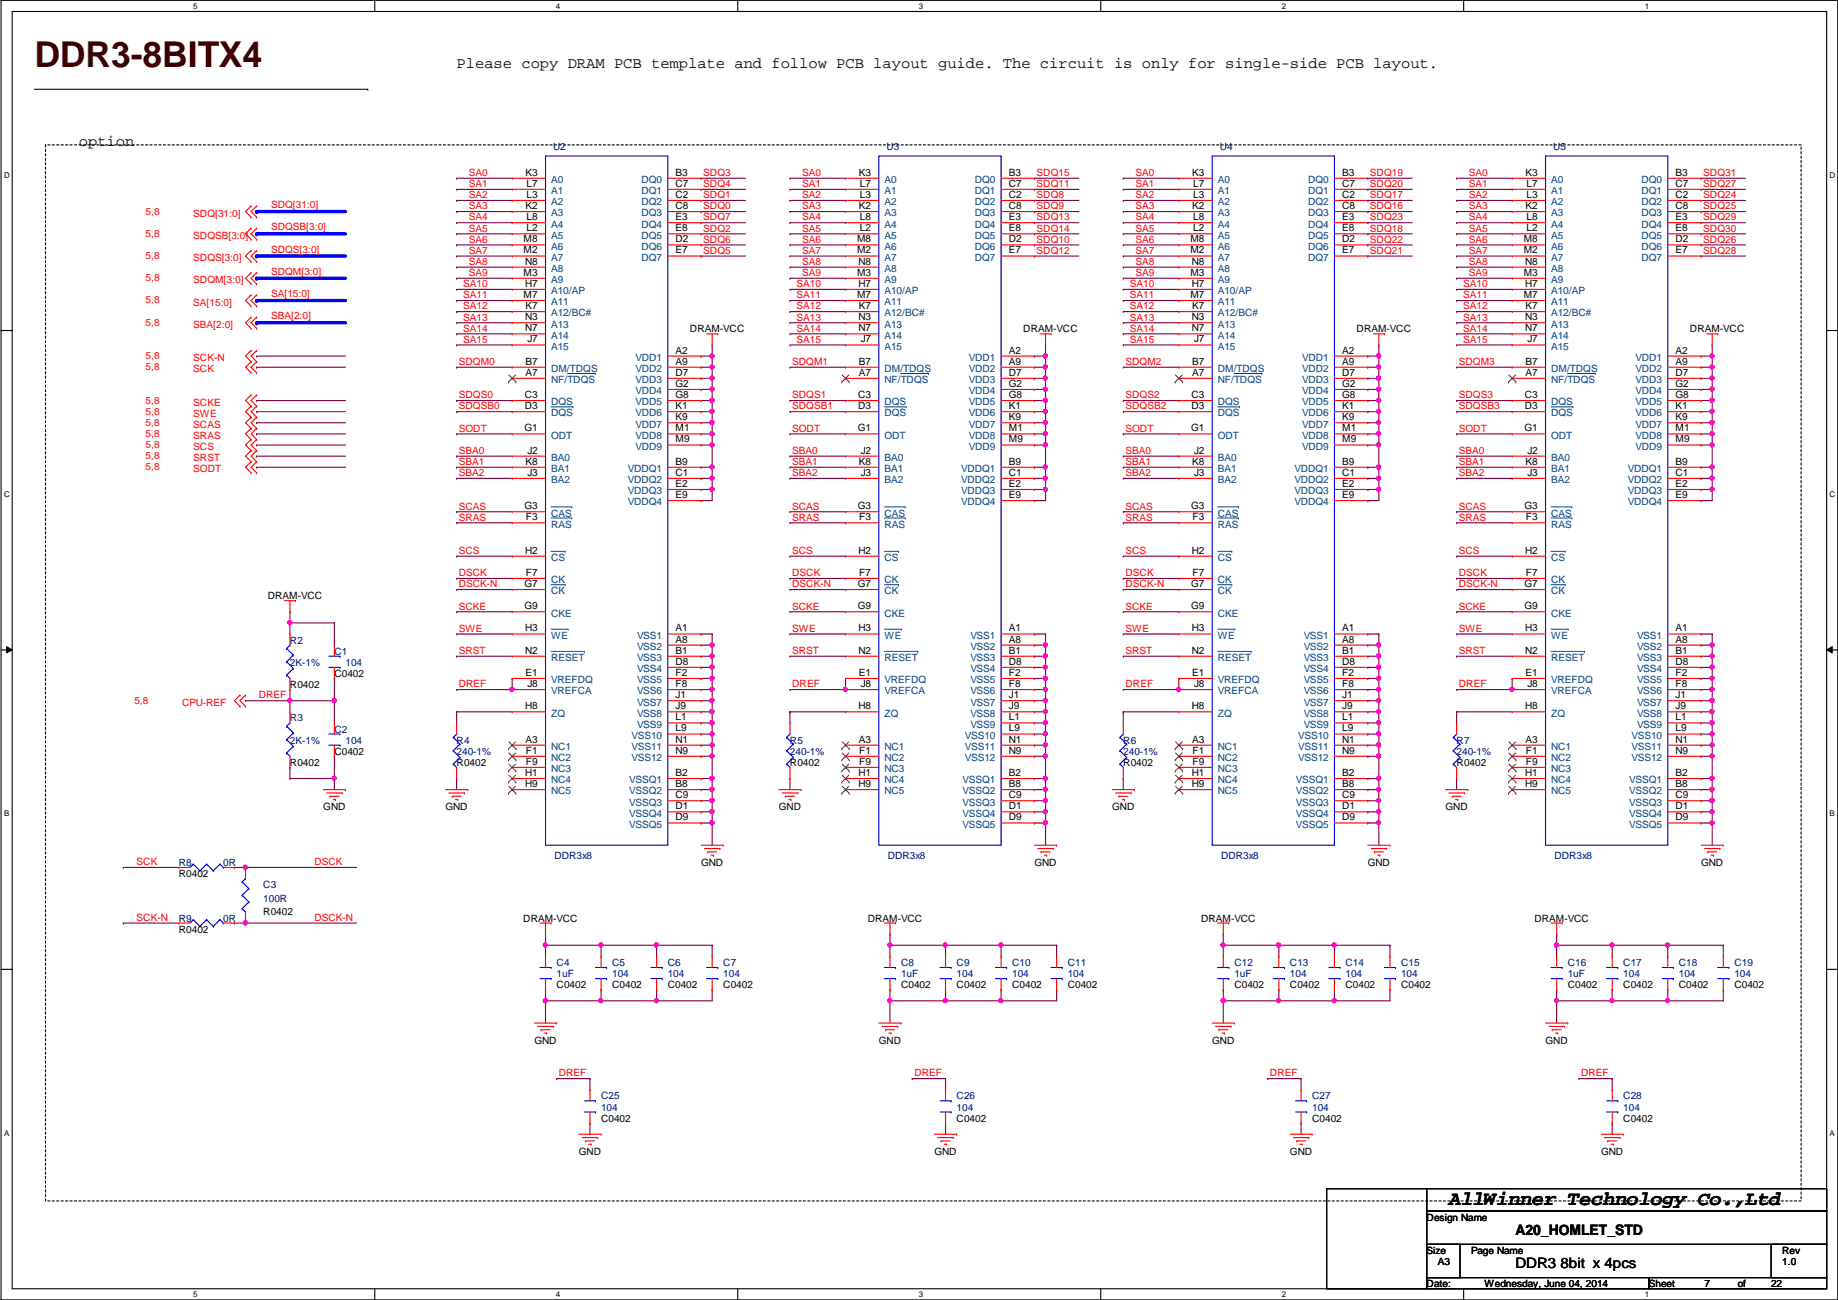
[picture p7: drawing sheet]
<svg xmlns="http://www.w3.org/2000/svg" width="420mm" height="297mm" viewBox="0 0 420 297" stroke-linecap="round" stroke-linejoin="round" font-family="sans-serif">
<defs><g id="words">
<text font-size="8.1" fill="#400000" x="7.9" y="15.2">DDR3-8BITX4</text>
<text font-size="4.6" x="331.2" y="275.4">AllWinner Technology Co.,Ltd</text>
<g font-size="3.6">
<text x="104.4" y="15.6">Please copy DRAM PCB template and follow PCB layout guide. The circuit is only for single-side PCB layout.</text>
<text x="18" y="33.4">option</text>
</g>
<g font-size="3.3">
<text x="346.4" y="282.3">A20_HOMLET_STD</text>
<text x="346.4" y="289.8">DDR3 8bit x 4pcs</text>
</g>
<g font-size="2.3" fill="#000080">
<text x="126.5" y="34.3">U2</text>
<text x="202.7" y="34.3">U3</text>
<text x="278.9" y="34.3">U4</text>
<text x="355.1" y="34.3">U5</text>
<text x="66.3" y="147.1">R2</text>
<text x="76.4" y="149.6">C1</text>
<text x="66.3" y="152.1">2K-1%</text>
<text x="79" y="152.1">104</text>
<text x="66.3" y="164.8">R3</text>
<text x="76.4" y="167.4">C2</text>
<text x="66.3" y="169.9">2K-1%</text>
<text x="79" y="169.9">104</text>
<text x="104.4" y="169.9">R4</text>
<text x="104.4" y="172.5">240-1%</text>
<text x="180.6" y="169.9">R5</text>
<text x="180.6" y="172.5">240-1%</text>
<text x="256.8" y="169.9">R6</text>
<text x="256.8" y="172.5">240-1%</text>
<text x="333" y="169.9">R7</text>
<text x="333" y="172.5">240-1%</text>
<text x="40.9" y="197.9">R8</text>
<text x="51" y="197.9">0R</text>
<text x="126.7" y="196.3">DDR3x8</text>
<text x="202.9" y="196.3">DDR3x8</text>
<text x="279.1" y="196.3">DDR3x8</text>
<text x="355.3" y="196.3">DDR3x8</text>
<text x="60.2" y="202.9">C3</text>
<text x="60.2" y="206">100R</text>
<text x="40.9" y="210.6">R9</text>
<text x="51" y="210.6">0R</text>
<text x="127.2" y="220.7">C4</text>
<text x="139.9" y="220.7">C5</text>
<text x="152.6" y="220.7">C6</text>
<text x="165.3" y="220.7">C7</text>
<text x="206" y="220.7">C8</text>
<text x="218.7" y="220.7">C9</text>
<text x="231.4" y="220.7">C10</text>
<text x="244.1" y="220.7">C11</text>
<text x="282.2" y="220.7">C12</text>
<text x="294.9" y="220.7">C13</text>
<text x="307.6" y="220.7">C14</text>
<text x="320.3" y="220.7">C15</text>
<text x="358.4" y="220.7">C16</text>
<text x="371.1" y="220.7">C17</text>
<text x="383.8" y="220.7">C18</text>
<text x="396.5" y="220.7">C19</text>
<text x="127.2" y="223.3">1uF</text>
<text x="139.9" y="223.3">104</text>
<text x="152.6" y="223.3">104</text>
<text x="165.3" y="223.3">104</text>
<text x="206" y="223.3">1uF</text>
<text x="218.7" y="223.3">104</text>
<text x="231.4" y="223.3">104</text>
<text x="244.1" y="223.3">104</text>
<text x="282.2" y="223.3">1uF</text>
<text x="294.9" y="223.3">104</text>
<text x="307.6" y="223.3">104</text>
<text x="320.3" y="223.3">104</text>
<text x="358.4" y="223.3">1uF</text>
<text x="371.1" y="223.3">104</text>
<text x="383.8" y="223.3">104</text>
<text x="396.5" y="223.3">104</text>
<text x="137.4" y="251.2">C25</text>
<text x="218.7" y="251.2">C26</text>
<text x="300" y="251.2">C27</text>
<text x="371.1" y="251.2">C28</text>
<text x="137.4" y="253.7">104</text>
<text x="218.7" y="253.7">104</text>
<text x="300" y="253.7">104</text>
<text x="371.1" y="253.7">104</text>
</g>
<g font-size="2.3" fill="#f00">
<text x="107.2" y="40.2">SA0</text>
<text x="160.8" y="40.2">SDQ3</text>
<text x="183.4" y="40.2">SA0</text>
<text x="237" y="40.2">SDQ15</text>
<text x="259.6" y="40.2">SA0</text>
<text x="313.2" y="40.2">SDQ19</text>
<text x="335.8" y="40.2">SA0</text>
<text x="389.4" y="40.2">SDQ31</text>
<text x="62" y="47.6">SDQ[31:0]</text>
<text x="107.2" y="42.8">SA1</text>
<text x="107.2" y="45.3">SA2</text>
<text x="107.2" y="47.8">SA3</text>
<text x="160.8" y="45.3">SDQ1</text>
<text x="160.8" y="42.8">SDQ4</text>
<text x="160.8" y="47.8">SDQ0</text>
<text x="183.4" y="42.8">SA1</text>
<text x="183.4" y="45.3">SA2</text>
<text x="183.4" y="47.8">SA3</text>
<text x="237" y="45.3">SDQ8</text>
<text x="237" y="47.8">SDQ9</text>
<text x="237" y="42.8">SDQ11</text>
<text x="259.6" y="42.8">SA1</text>
<text x="259.6" y="45.3">SA2</text>
<text x="259.6" y="47.8">SA3</text>
<text x="313.2" y="47.8">SDQ16</text>
<text x="313.2" y="45.3">SDQ17</text>
<text x="313.2" y="42.8">SDQ20</text>
<text x="335.8" y="42.8">SA1</text>
<text x="335.8" y="45.3">SA2</text>
<text x="335.8" y="47.8">SA3</text>
<text x="389.4" y="45.3">SDQ24</text>
<text x="389.4" y="47.8">SDQ25</text>
<text x="389.4" y="42.8">SDQ27</text>
<text x="33.3" y="49">5,8</text>
<text x="44.2" y="49.5">SDQ[31:0]</text>
<text x="62" y="52.7">SDQSB[3:0]</text>
<text x="107.2" y="50.4">SA4</text>
<text x="107.2" y="52.9">SA5</text>
<text x="160.8" y="52.9">SDQ2</text>
<text x="160.8" y="50.4">SDQ7</text>
<text x="183.4" y="50.4">SA4</text>
<text x="183.4" y="52.9">SA5</text>
<text x="237" y="50.4">SDQ13</text>
<text x="237" y="52.9">SDQ14</text>
<text x="259.6" y="50.4">SA4</text>
<text x="259.6" y="52.9">SA5</text>
<text x="313.2" y="52.9">SDQ18</text>
<text x="313.2" y="50.4">SDQ23</text>
<text x="335.8" y="50.4">SA4</text>
<text x="335.8" y="52.9">SA5</text>
<text x="389.4" y="50.4">SDQ29</text>
<text x="389.4" y="52.9">SDQ30</text>
<text x="33.3" y="59.2">5,8</text>
<text x="33.3" y="54.1">5,8</text>
<text x="44.2" y="59.7">SDQS[3:0]</text>
<text x="44.2" y="54.6">SDQSB[3:0]</text>
<text x="62" y="57.7">SDQS[3:0]</text>
<text x="107.2" y="55.5">SA6</text>
<text x="107.2" y="58">SA7</text>
<text x="160.8" y="58">SDQ5</text>
<text x="160.8" y="55.5">SDQ6</text>
<text x="183.4" y="55.5">SA6</text>
<text x="183.4" y="58">SA7</text>
<text x="237" y="55.5">SDQ10</text>
<text x="237" y="58">SDQ12</text>
<text x="259.6" y="55.5">SA6</text>
<text x="259.6" y="58">SA7</text>
<text x="313.2" y="58">SDQ21</text>
<text x="313.2" y="55.5">SDQ22</text>
<text x="335.8" y="55.5">SA6</text>
<text x="335.8" y="58">SA7</text>
<text x="389.4" y="55.5">SDQ26</text>
<text x="389.4" y="58">SDQ28</text>
<text x="33.3" y="64.3">5,8</text>
<text x="44.2" y="64.8">SDQM[3:0]</text>
<text x="62" y="62.8">SDQM[3:0]</text>
<text x="105.9" y="65.6">SA10</text>
<text x="107.2" y="60.5">SA8</text>
<text x="107.2" y="63.1">SA9</text>
<text x="182.1" y="65.6">SA10</text>
<text x="183.4" y="60.5">SA8</text>
<text x="183.4" y="63.1">SA9</text>
<text x="258.3" y="65.6">SA10</text>
<text x="259.6" y="60.5">SA8</text>
<text x="259.6" y="63.1">SA9</text>
<text x="334.5" y="65.6">SA10</text>
<text x="335.8" y="60.5">SA8</text>
<text x="335.8" y="63.1">SA9</text>
<text x="33.3" y="69.3">5,8</text>
<text x="44.2" y="69.9">SA[15:0]</text>
<text x="62" y="67.9">SA[15:0]</text>
<text x="105.9" y="68.2">SA11</text>
<text x="105.9" y="70.7">SA12</text>
<text x="182.1" y="68.2">SA11</text>
<text x="182.1" y="70.7">SA12</text>
<text x="258.3" y="68.2">SA11</text>
<text x="258.3" y="70.7">SA12</text>
<text x="334.5" y="68.2">SA11</text>
<text x="334.5" y="70.7">SA12</text>
<text x="33.3" y="74.4">5,8</text>
<text x="44.2" y="74.9">SBA[2:0]</text>
<text x="62" y="73">SBA[2:0]</text>
<text x="105.9" y="73.2">SA13</text>
<text x="105.9" y="75.8">SA14</text>
<text x="182.1" y="73.2">SA13</text>
<text x="182.1" y="75.8">SA14</text>
<text x="258.3" y="73.2">SA13</text>
<text x="258.3" y="75.8">SA14</text>
<text x="334.5" y="73.2">SA13</text>
<text x="334.5" y="75.8">SA14</text>
<text x="33.3" y="82">5,8</text>
<text x="44.2" y="82.6">SCK-N</text>
<text x="104.9" y="83.4">SDQM0</text>
<text x="105.9" y="78.3">SA15</text>
<text x="181.1" y="83.4">SDQM1</text>
<text x="182.1" y="78.3">SA15</text>
<text x="257.3" y="83.4">SDQM2</text>
<text x="258.3" y="78.3">SA15</text>
<text x="333.5" y="83.4">SDQM3</text>
<text x="334.5" y="78.3">SA15</text>
<text x="33.3" y="84.6">5,8</text>
<text x="44.2" y="85.1">SCK</text>
<text x="33.3" y="92.2">5,8</text>
<text x="33.3" y="94.7">5,8</text>
<text x="44.2" y="92.7">SCKE</text>
<text x="44.2" y="95.3">SWE</text>
<text x="104.9" y="91">SDQS0</text>
<text x="104.9" y="93.6">SDQSB0</text>
<text x="181.1" y="91">SDQS1</text>
<text x="181.1" y="93.6">SDQSB1</text>
<text x="257.3" y="91">SDQS2</text>
<text x="257.3" y="93.6">SDQSB2</text>
<text x="333.5" y="93.6">SDQSB3</text>
<text x="333.5" y="91">SDQS3</text>
<text x="33.3" y="97.3">5,8</text>
<text x="33.3" y="99.8">5,8</text>
<text x="44.2" y="97.8">SCAS</text>
<text x="44.2" y="100.3">SRAS</text>
<text x="104.9" y="98.6">SODT</text>
<text x="181.1" y="98.6">SODT</text>
<text x="257.3" y="98.6">SODT</text>
<text x="333.5" y="98.6">SODT</text>
<text x="33.3" y="104.9">5,8</text>
<text x="33.3" y="102.4">5,8</text>
<text x="33.3" y="107.4">5,8</text>
<text x="44.2" y="105.4">SRST</text>
<text x="44.2" y="102.9">SCS</text>
<text x="44.2" y="108">SODT</text>
<text x="104.9" y="103.7">SBA0</text>
<text x="104.9" y="106.3">SBA1</text>
<text x="181.1" y="103.7">SBA0</text>
<text x="181.1" y="106.3">SBA1</text>
<text x="257.3" y="103.7">SBA0</text>
<text x="257.3" y="106.3">SBA1</text>
<text x="333.5" y="103.7">SBA0</text>
<text x="333.5" y="106.3">SBA1</text>
<text x="104.9" y="108.8">SBA2</text>
<text x="181.1" y="108.8">SBA2</text>
<text x="257.3" y="108.8">SBA2</text>
<text x="333.5" y="108.8">SBA2</text>
<text x="104.9" y="116.4">SCAS</text>
<text x="104.9" y="119">SRAS</text>
<text x="181.1" y="116.4">SCAS</text>
<text x="181.1" y="119">SRAS</text>
<text x="257.3" y="116.4">SCAS</text>
<text x="257.3" y="119">SRAS</text>
<text x="333.5" y="116.4">SCAS</text>
<text x="333.5" y="119">SRAS</text>
<text x="104.9" y="126.6">SCS</text>
<text x="104.9" y="131.7">DSCK</text>
<text x="181.1" y="126.6">SCS</text>
<text x="181.1" y="131.7">DSCK</text>
<text x="257.3" y="126.6">SCS</text>
<text x="257.3" y="131.7">DSCK</text>
<text x="333.5" y="126.6">SCS</text>
<text x="333.5" y="131.7">DSCK</text>
<text x="104.9" y="134.2">DSCK-N</text>
<text x="181.1" y="134.2">DSCK-N</text>
<text x="257.3" y="134.2">DSCK-N</text>
<text x="333.5" y="134.2">DSCK-N</text>
<text x="104.9" y="139.3">SCKE</text>
<text x="181.1" y="139.3">SCKE</text>
<text x="257.3" y="139.3">SCKE</text>
<text x="333.5" y="139.3">SCKE</text>
<text x="104.9" y="144.4">SWE</text>
<text x="104.9" y="149.4">SRST</text>
<text x="181.1" y="144.4">SWE</text>
<text x="181.1" y="149.4">SRST</text>
<text x="257.3" y="144.4">SWE</text>
<text x="257.3" y="149.4">SRST</text>
<text x="333.5" y="144.4">SWE</text>
<text x="333.5" y="149.4">SRST</text>
<text x="30.7" y="160.8">5,8</text>
<text x="41.6" y="161.3">CPU-REF</text>
<text x="59.2" y="159.6">DREF</text>
<text x="104.9" y="157.1">DREF</text>
<text x="181.1" y="157.1">DREF</text>
<text x="257.3" y="157.1">DREF</text>
<text x="333.5" y="157.1">DREF</text>
<text x="31.2" y="197.7">SCK</text>
<text x="71.9" y="197.7">DSCK</text>
<text x="31.2" y="210.4">SCK-N</text>
<text x="71.9" y="210.4">DSCK-N</text>
<text x="127.8" y="246">DREF</text>
<text x="209" y="246">DREF</text>
<text x="290.3" y="246">DREF</text>
<text x="361.4" y="246">DREF</text>
</g>
<g font-size="2.3">
<text x="120.1" y="40.1">K3</text>
<text x="154.4" y="40.1">B3</text>
<text x="196.3" y="40.1">K3</text>
<text x="230.6" y="40.1">B3</text>
<text x="272.5" y="40.1">K3</text>
<text x="306.8" y="40.1">B3</text>
<text x="348.7" y="40.1">K3</text>
<text x="383" y="40.1">B3</text>
<text x="120.1" y="47.8">K2</text>
<text x="120.4" y="42.7">L7</text>
<text x="120.4" y="45.2">L3</text>
<text x="154.4" y="42.7">C7</text>
<text x="154.4" y="47.8">C8</text>
<text x="154.4" y="45.2">C2</text>
<text x="196.3" y="47.8">K2</text>
<text x="196.6" y="42.7">L7</text>
<text x="196.6" y="45.2">L3</text>
<text x="230.6" y="42.7">C7</text>
<text x="230.6" y="47.8">C8</text>
<text x="230.6" y="45.2">C2</text>
<text x="272.5" y="47.8">K2</text>
<text x="272.8" y="42.7">L7</text>
<text x="272.8" y="45.2">L3</text>
<text x="306.8" y="42.7">C7</text>
<text x="306.8" y="47.8">C8</text>
<text x="306.8" y="45.2">C2</text>
<text x="348.7" y="47.8">K2</text>
<text x="349" y="42.7">L7</text>
<text x="349" y="45.2">L3</text>
<text x="383" y="42.7">C7</text>
<text x="383" y="47.8">C8</text>
<text x="383" y="45.2">C2</text>
<text x="120.4" y="52.8">L2</text>
<text x="120.4" y="50.3">L8</text>
<text x="154.4" y="50.3">E3</text>
<text x="154.4" y="52.8">E8</text>
<text x="196.6" y="52.8">L2</text>
<text x="196.6" y="50.3">L8</text>
<text x="230.6" y="50.3">E3</text>
<text x="230.6" y="52.8">E8</text>
<text x="272.8" y="52.8">L2</text>
<text x="272.8" y="50.3">L8</text>
<text x="306.8" y="50.3">E3</text>
<text x="306.8" y="52.8">E8</text>
<text x="349" y="52.8">L2</text>
<text x="349" y="50.3">L8</text>
<text x="383" y="50.3">E3</text>
<text x="383" y="52.8">E8</text>
<text x="119.7" y="55.4">M8</text>
<text x="119.7" y="57.9">M2</text>
<text x="154.4" y="55.4">D2</text>
<text x="154.4" y="57.9">E7</text>
<text x="195.9" y="55.4">M8</text>
<text x="195.9" y="57.9">M2</text>
<text x="230.6" y="55.4">D2</text>
<text x="230.6" y="57.9">E7</text>
<text x="272.1" y="55.4">M8</text>
<text x="272.1" y="57.9">M2</text>
<text x="306.8" y="55.4">D2</text>
<text x="306.8" y="57.9">E7</text>
<text x="348.3" y="55.4">M8</text>
<text x="348.3" y="57.9">M2</text>
<text x="383" y="55.4">D2</text>
<text x="383" y="57.9">E7</text>
<text x="119.7" y="63">M3</text>
<text x="120" y="65.5">H7</text>
<text x="120" y="60.5">N8</text>
<text x="195.9" y="63">M3</text>
<text x="196.2" y="65.5">H7</text>
<text x="196.2" y="60.5">N8</text>
<text x="272.1" y="63">M3</text>
<text x="272.4" y="65.5">H7</text>
<text x="272.4" y="60.5">N8</text>
<text x="348.3" y="63">M3</text>
<text x="348.6" y="65.5">H7</text>
<text x="348.6" y="60.5">N8</text>
<text x="119.7" y="68.1">M7</text>
<text x="120.1" y="70.6">K7</text>
<text x="195.9" y="68.1">M7</text>
<text x="196.3" y="70.6">K7</text>
<text x="272.1" y="68.1">M7</text>
<text x="272.5" y="70.6">K7</text>
<text x="348.3" y="68.1">M7</text>
<text x="348.7" y="70.6">K7</text>
<text x="120" y="73.2">N3</text>
<text x="120" y="75.7">N7</text>
<text x="157.7" y="75.9">DRAM-VCC</text>
<text x="196.2" y="73.2">N3</text>
<text x="196.2" y="75.7">N7</text>
<text x="233.9" y="75.9">DRAM-VCC</text>
<text x="272.4" y="73.2">N3</text>
<text x="272.4" y="75.7">N7</text>
<text x="310.1" y="75.9">DRAM-VCC</text>
<text x="348.6" y="73.2">N3</text>
<text x="348.6" y="75.7">N7</text>
<text x="386.3" y="75.9">DRAM-VCC</text>
<text x="120.1" y="83.3">B7</text>
<text x="120.6" y="78.2">J7</text>
<text x="154.4" y="80.8">A2</text>
<text x="154.4" y="83.3">A9</text>
<text x="196.3" y="83.3">B7</text>
<text x="196.8" y="78.2">J7</text>
<text x="230.6" y="80.8">A2</text>
<text x="230.6" y="83.3">A9</text>
<text x="272.5" y="83.3">B7</text>
<text x="273" y="78.2">J7</text>
<text x="306.8" y="80.8">A2</text>
<text x="306.8" y="83.3">A9</text>
<text x="348.7" y="83.3">B7</text>
<text x="349.2" y="78.2">J7</text>
<text x="383" y="80.8">A2</text>
<text x="383" y="83.3">A9</text>
<text x="120.1" y="85.9">A7</text>
<text x="154.4" y="88.4">G2</text>
<text x="154.4" y="85.9">D7</text>
<text x="196.3" y="85.9">A7</text>
<text x="230.6" y="88.4">G2</text>
<text x="230.6" y="85.9">D7</text>
<text x="272.5" y="85.9">A7</text>
<text x="306.8" y="88.4">G2</text>
<text x="306.8" y="85.9">D7</text>
<text x="348.7" y="85.9">A7</text>
<text x="383" y="88.4">G2</text>
<text x="383" y="85.9">D7</text>
<text x="120" y="93.5">D3</text>
<text x="120" y="90.9">C3</text>
<text x="154.4" y="90.9">G8</text>
<text x="154.4" y="93.5">K1</text>
<text x="196.2" y="93.5">D3</text>
<text x="196.2" y="90.9">C3</text>
<text x="230.6" y="90.9">G8</text>
<text x="230.6" y="93.5">K1</text>
<text x="272.4" y="93.5">D3</text>
<text x="272.4" y="90.9">C3</text>
<text x="306.8" y="90.9">G8</text>
<text x="306.8" y="93.5">K1</text>
<text x="348.6" y="93.5">D3</text>
<text x="348.6" y="90.9">C3</text>
<text x="383" y="90.9">G8</text>
<text x="383" y="93.5">K1</text>
<text x="119.9" y="98.6">G1</text>
<text x="154.4" y="96">K9</text>
<text x="154.4" y="98.6">M1</text>
<text x="154.4" y="101.1">M9</text>
<text x="196.1" y="98.6">G1</text>
<text x="230.6" y="96">K9</text>
<text x="230.6" y="98.6">M1</text>
<text x="230.6" y="101.1">M9</text>
<text x="272.3" y="98.6">G1</text>
<text x="306.8" y="96">K9</text>
<text x="306.8" y="98.6">M1</text>
<text x="306.8" y="101.1">M9</text>
<text x="348.5" y="98.6">G1</text>
<text x="383" y="96">K9</text>
<text x="383" y="98.6">M1</text>
<text x="383" y="101.1">M9</text>
<text x="120.1" y="106.2">K8</text>
<text x="120.6" y="103.6">J2</text>
<text x="154.4" y="106.2">B9</text>
<text x="196.3" y="106.2">K8</text>
<text x="196.8" y="103.6">J2</text>
<text x="230.6" y="106.2">B9</text>
<text x="272.5" y="106.2">K8</text>
<text x="273" y="103.6">J2</text>
<text x="306.8" y="106.2">B9</text>
<text x="348.7" y="106.2">K8</text>
<text x="349.2" y="103.6">J2</text>
<text x="383" y="106.2">B9</text>
<text x="120.6" y="108.7">J3</text>
<text x="154.4" y="108.7">C1</text>
<text x="154.4" y="111.3">E2</text>
<text x="154.4" y="113.8">E9</text>
<text x="196.8" y="108.7">J3</text>
<text x="230.6" y="108.7">C1</text>
<text x="230.6" y="111.3">E2</text>
<text x="230.6" y="113.8">E9</text>
<text x="273" y="108.7">J3</text>
<text x="306.8" y="108.7">C1</text>
<text x="306.8" y="111.3">E2</text>
<text x="306.8" y="113.8">E9</text>
<text x="349.2" y="108.7">J3</text>
<text x="383" y="108.7">C1</text>
<text x="383" y="111.3">E2</text>
<text x="383" y="113.8">E9</text>
<text x="119.9" y="116.3">G3</text>
<text x="120.2" y="118.9">F3</text>
<text x="196.1" y="116.3">G3</text>
<text x="196.4" y="118.9">F3</text>
<text x="272.3" y="116.3">G3</text>
<text x="272.6" y="118.9">F3</text>
<text x="348.5" y="116.3">G3</text>
<text x="348.8" y="118.9">F3</text>
<text x="120" y="126.5">H2</text>
<text x="120.2" y="131.6">F7</text>
<text x="196.2" y="126.5">H2</text>
<text x="196.4" y="131.6">F7</text>
<text x="272.4" y="126.5">H2</text>
<text x="272.6" y="131.6">F7</text>
<text x="348.6" y="126.5">H2</text>
<text x="348.8" y="131.6">F7</text>
<text x="61.2" y="136.9">DRAM-VCC</text>
<text x="119.9" y="134.1">G7</text>
<text x="196.1" y="134.1">G7</text>
<text x="272.3" y="134.1">G7</text>
<text x="348.5" y="134.1">G7</text>
<text x="119.9" y="139.2">G9</text>
<text x="196.1" y="139.2">G9</text>
<text x="272.3" y="139.2">G9</text>
<text x="348.5" y="139.2">G9</text>
<text x="120" y="144.3">H3</text>
<text x="120" y="149.4">N2</text>
<text x="154.4" y="149.4">B1</text>
<text x="154.4" y="144.3">A1</text>
<text x="154.4" y="146.8">A8</text>
<text x="196.2" y="144.3">H3</text>
<text x="196.2" y="149.4">N2</text>
<text x="230.6" y="149.4">B1</text>
<text x="230.6" y="144.3">A1</text>
<text x="230.6" y="146.8">A8</text>
<text x="272.4" y="144.3">H3</text>
<text x="272.4" y="149.4">N2</text>
<text x="306.8" y="149.4">B1</text>
<text x="306.8" y="144.3">A1</text>
<text x="306.8" y="146.8">A8</text>
<text x="348.6" y="144.3">H3</text>
<text x="348.6" y="149.4">N2</text>
<text x="383" y="149.4">B1</text>
<text x="383" y="144.3">A1</text>
<text x="383" y="146.8">A8</text>
<text x="76.4" y="154.7">C0402</text>
<text x="120.1" y="154.4">E1</text>
<text x="154.4" y="151.9">D8</text>
<text x="154.4" y="154.4">F2</text>
<text x="196.3" y="154.4">E1</text>
<text x="230.6" y="151.9">D8</text>
<text x="230.6" y="154.4">F2</text>
<text x="272.5" y="154.4">E1</text>
<text x="306.8" y="151.9">D8</text>
<text x="306.8" y="154.4">F2</text>
<text x="348.7" y="154.4">E1</text>
<text x="383" y="151.9">D8</text>
<text x="383" y="154.4">F2</text>
<text x="66.3" y="157.2">R0402</text>
<text x="120.6" y="157">J8</text>
<text x="154.4" y="157">F8</text>
<text x="154.4" y="159.5">J1</text>
<text x="196.8" y="157">J8</text>
<text x="230.6" y="157">F8</text>
<text x="230.6" y="159.5">J1</text>
<text x="273" y="157">J8</text>
<text x="306.8" y="157">F8</text>
<text x="306.8" y="159.5">J1</text>
<text x="349.2" y="157">J8</text>
<text x="383" y="157">F8</text>
<text x="383" y="159.5">J1</text>
<text x="120" y="162.1">H8</text>
<text x="154.4" y="162.1">J9</text>
<text x="154.4" y="164.6">L1</text>
<text x="154.4" y="167.1">L9</text>
<text x="196.2" y="162.1">H8</text>
<text x="230.6" y="162.1">J9</text>
<text x="230.6" y="164.6">L1</text>
<text x="230.6" y="167.1">L9</text>
<text x="272.4" y="162.1">H8</text>
<text x="306.8" y="162.1">J9</text>
<text x="306.8" y="164.6">L1</text>
<text x="306.8" y="167.1">L9</text>
<text x="348.6" y="162.1">H8</text>
<text x="383" y="162.1">J9</text>
<text x="383" y="164.6">L1</text>
<text x="383" y="167.1">L9</text>
<text x="76.4" y="172.5">C0402</text>
<text x="120.1" y="169.7">A3</text>
<text x="120.2" y="172.2">F1</text>
<text x="154.4" y="169.7">N1</text>
<text x="154.4" y="172.2">N9</text>
<text x="196.3" y="169.7">A3</text>
<text x="196.4" y="172.2">F1</text>
<text x="230.6" y="169.7">N1</text>
<text x="230.6" y="172.2">N9</text>
<text x="272.5" y="169.7">A3</text>
<text x="272.6" y="172.2">F1</text>
<text x="306.8" y="169.7">N1</text>
<text x="306.8" y="172.2">N9</text>
<text x="348.7" y="169.7">A3</text>
<text x="348.8" y="172.2">F1</text>
<text x="383" y="169.7">N1</text>
<text x="383" y="172.2">N9</text>
<text x="66.3" y="175">R0402</text>
<text x="104.4" y="175">R0402</text>
<text x="120" y="179.8">H9</text>
<text x="120" y="177.3">H1</text>
<text x="120.2" y="174.8">F9</text>
<text x="154.4" y="179.8">B8</text>
<text x="154.4" y="177.3">B2</text>
<text x="180.6" y="175">R0402</text>
<text x="196.2" y="179.8">H9</text>
<text x="196.2" y="177.3">H1</text>
<text x="196.4" y="174.8">F9</text>
<text x="230.6" y="179.8">B8</text>
<text x="230.6" y="177.3">B2</text>
<text x="256.8" y="175">R0402</text>
<text x="272.4" y="179.8">H9</text>
<text x="272.4" y="177.3">H1</text>
<text x="272.6" y="174.8">F9</text>
<text x="306.8" y="179.8">B8</text>
<text x="306.8" y="177.3">B2</text>
<text x="333" y="175">R0402</text>
<text x="348.6" y="179.8">H9</text>
<text x="348.6" y="177.3">H1</text>
<text x="348.8" y="174.8">F9</text>
<text x="383" y="179.8">B8</text>
<text x="383" y="177.3">B2</text>
<text x="73.9" y="185.2">GND</text>
<text x="101.8" y="185.2">GND</text>
<text x="154.4" y="184.9">D1</text>
<text x="154.4" y="182.4">C9</text>
<text x="178" y="185.2">GND</text>
<text x="230.6" y="184.9">D1</text>
<text x="230.6" y="182.4">C9</text>
<text x="254.2" y="185.2">GND</text>
<text x="306.8" y="184.9">D1</text>
<text x="306.8" y="182.4">C9</text>
<text x="330.4" y="185.2">GND</text>
<text x="383" y="184.9">D1</text>
<text x="383" y="182.4">C9</text>
<text x="154.4" y="187.5">D9</text>
<text x="230.6" y="187.5">D9</text>
<text x="306.8" y="187.5">D9</text>
<text x="383" y="187.5">D9</text>
<text x="160.3" y="197.9">GND</text>
<text x="236.5" y="197.9">GND</text>
<text x="312.7" y="197.9">GND</text>
<text x="388.9" y="197.9">GND</text>
<text x="40.9" y="200.4">R0402</text>
<text x="60.2" y="209">R0402</text>
<text x="40.9" y="213.1">R0402</text>
<text x="119.6" y="210.6">DRAM-VCC</text>
<text x="198.4" y="210.6">DRAM-VCC</text>
<text x="274.6" y="210.6">DRAM-VCC</text>
<text x="350.8" y="210.6">DRAM-VCC</text>
<text x="127.2" y="225.8">C0402</text>
<text x="139.9" y="225.8">C0402</text>
<text x="152.6" y="225.8">C0402</text>
<text x="165.3" y="225.8">C0402</text>
<text x="206" y="225.8">C0402</text>
<text x="218.7" y="225.8">C0402</text>
<text x="231.4" y="225.8">C0402</text>
<text x="244.1" y="225.8">C0402</text>
<text x="282.2" y="225.8">C0402</text>
<text x="294.9" y="225.8">C0402</text>
<text x="307.6" y="225.8">C0402</text>
<text x="320.3" y="225.8">C0402</text>
<text x="358.4" y="225.8">C0402</text>
<text x="371.1" y="225.8">C0402</text>
<text x="383.8" y="225.8">C0402</text>
<text x="396.5" y="225.8">C0402</text>
<text x="122.2" y="238.5">GND</text>
<text x="200.9" y="238.5">GND</text>
<text x="277.1" y="238.5">GND</text>
<text x="353.3" y="238.5">GND</text>
<text x="137.4" y="256.3">C0402</text>
<text x="218.7" y="256.3">C0402</text>
<text x="300" y="256.3">C0402</text>
<text x="371.1" y="256.3">C0402</text>
<text x="132.3" y="263.9">GND</text>
<text x="213.6" y="263.9">GND</text>
<text x="294.9" y="263.9">GND</text>
<text x="366" y="263.9">GND</text>
<text x="326.1" y="278.9">Design Name</text>
<text x="326.1" y="286.5">Size</text>
<text x="336.3" y="286.5">Page Name</text>
<text x="407.4" y="286.5">Rev</text>
<text x="328.7" y="289.1">A3</text>
<text x="407.4" y="289.1">1.0</text>
<text x="326.1" y="294.1">Date:</text>
<text x="339.3" y="294.1">Wednesday, June 04, 2014</text>
<text x="376.9" y="294.1">Sheet</text>
<text x="389.6" y="294.1">7</text>
<text x="397.2" y="294.1">of</text>
<text x="404.9" y="294.1">22</text>
</g>
<g font-size="2.3" fill="#004080">
<text x="126" y="41.8">A0</text>
<text x="146.6" y="41.8">DQ0</text>
<text x="202.2" y="41.8">A0</text>
<text x="222.8" y="41.8">DQ0</text>
<text x="278.4" y="41.8">A0</text>
<text x="299" y="41.8">DQ0</text>
<text x="354.6" y="41.8">A0</text>
<text x="375.2" y="41.8">DQ0</text>
<text x="126" y="44.4">A1</text>
<text x="126" y="46.9">A2</text>
<text x="146.6" y="44.4">DQ1</text>
<text x="146.6" y="46.9">DQ2</text>
<text x="202.2" y="44.4">A1</text>
<text x="202.2" y="46.9">A2</text>
<text x="222.8" y="44.4">DQ1</text>
<text x="222.8" y="46.9">DQ2</text>
<text x="278.4" y="44.4">A1</text>
<text x="278.4" y="46.9">A2</text>
<text x="299" y="44.4">DQ1</text>
<text x="299" y="46.9">DQ2</text>
<text x="354.6" y="44.4">A1</text>
<text x="354.6" y="46.9">A2</text>
<text x="375.2" y="44.4">DQ1</text>
<text x="375.2" y="46.9">DQ2</text>
<text x="126" y="49.4">A3</text>
<text x="126" y="52">A4</text>
<text x="146.6" y="52">DQ4</text>
<text x="146.6" y="49.4">DQ3</text>
<text x="202.2" y="49.4">A3</text>
<text x="202.2" y="52">A4</text>
<text x="222.8" y="52">DQ4</text>
<text x="222.8" y="49.4">DQ3</text>
<text x="278.4" y="49.4">A3</text>
<text x="278.4" y="52">A4</text>
<text x="299" y="52">DQ4</text>
<text x="299" y="49.4">DQ3</text>
<text x="354.6" y="49.4">A3</text>
<text x="354.6" y="52">A4</text>
<text x="375.2" y="52">DQ4</text>
<text x="375.2" y="49.4">DQ3</text>
<text x="126" y="54.5">A5</text>
<text x="126" y="57.1">A6</text>
<text x="126" y="59.6">A7</text>
<text x="146.6" y="57.1">DQ6</text>
<text x="146.6" y="59.6">DQ7</text>
<text x="146.6" y="54.5">DQ5</text>
<text x="202.2" y="54.5">A5</text>
<text x="202.2" y="57.1">A6</text>
<text x="202.2" y="59.6">A7</text>
<text x="222.8" y="57.1">DQ6</text>
<text x="222.8" y="59.6">DQ7</text>
<text x="222.8" y="54.5">DQ5</text>
<text x="278.4" y="54.5">A5</text>
<text x="278.4" y="57.1">A6</text>
<text x="278.4" y="59.6">A7</text>
<text x="299" y="57.1">DQ6</text>
<text x="299" y="59.6">DQ7</text>
<text x="299" y="54.5">DQ5</text>
<text x="354.6" y="54.5">A5</text>
<text x="354.6" y="57.1">A6</text>
<text x="354.6" y="59.6">A7</text>
<text x="375.2" y="57.1">DQ6</text>
<text x="375.2" y="59.6">DQ7</text>
<text x="375.2" y="54.5">DQ5</text>
<text x="126" y="64.7">A9</text>
<text x="126" y="62.1">A8</text>
<text x="202.2" y="64.7">A9</text>
<text x="202.2" y="62.1">A8</text>
<text x="278.4" y="64.7">A9</text>
<text x="278.4" y="62.1">A8</text>
<text x="354.6" y="64.7">A9</text>
<text x="354.6" y="62.1">A8</text>
<text x="126" y="67.2">A10/AP</text>
<text x="126" y="69.8">A11</text>
<text x="202.2" y="67.2">A10/AP</text>
<text x="202.2" y="69.8">A11</text>
<text x="278.4" y="67.2">A10/AP</text>
<text x="278.4" y="69.8">A11</text>
<text x="354.6" y="67.2">A10/AP</text>
<text x="354.6" y="69.8">A11</text>
<text x="126" y="72.3">A12/BC#</text>
<text x="126" y="74.8">A13</text>
<text x="126" y="77.4">A14</text>
<text x="202.2" y="72.3">A12/BC#</text>
<text x="202.2" y="74.8">A13</text>
<text x="202.2" y="77.4">A14</text>
<text x="278.4" y="72.3">A12/BC#</text>
<text x="278.4" y="74.8">A13</text>
<text x="278.4" y="77.4">A14</text>
<text x="354.6" y="72.3">A12/BC#</text>
<text x="354.6" y="74.8">A13</text>
<text x="354.6" y="77.4">A14</text>
<text x="126" y="79.9">A15</text>
<text x="145.3" y="82.5">VDD1</text>
<text x="202.2" y="79.9">A15</text>
<text x="221.5" y="82.5">VDD1</text>
<text x="278.4" y="79.9">A15</text>
<text x="297.7" y="82.5">VDD1</text>
<text x="354.6" y="79.9">A15</text>
<text x="373.9" y="82.5">VDD1</text>
<text x="126" y="85">DM/TDQS</text>
<text x="126" y="87.5">NF/TDQS</text>
<text x="145.3" y="85">VDD2</text>
<text x="145.3" y="87.5">VDD3</text>
<text x="202.2" y="85">DM/TDQS</text>
<text x="202.2" y="87.5">NF/TDQS</text>
<text x="221.5" y="85">VDD2</text>
<text x="221.5" y="87.5">VDD3</text>
<text x="278.4" y="85">DM/TDQS</text>
<text x="278.4" y="87.5">NF/TDQS</text>
<text x="297.7" y="85">VDD2</text>
<text x="297.7" y="87.5">VDD3</text>
<text x="354.6" y="85">DM/TDQS</text>
<text x="354.6" y="87.5">NF/TDQS</text>
<text x="373.9" y="85">VDD2</text>
<text x="373.9" y="87.5">VDD3</text>
<text x="126" y="95.2">DQS</text>
<text x="126" y="92.6">DQS</text>
<text x="145.3" y="90.1">VDD4</text>
<text x="145.3" y="92.6">VDD5</text>
<text x="145.3" y="95.2">VDD6</text>
<text x="202.2" y="95.2">DQS</text>
<text x="202.2" y="92.6">DQS</text>
<text x="221.5" y="90.1">VDD4</text>
<text x="221.5" y="92.6">VDD5</text>
<text x="221.5" y="95.2">VDD6</text>
<text x="278.4" y="95.2">DQS</text>
<text x="278.4" y="92.6">DQS</text>
<text x="297.7" y="90.1">VDD4</text>
<text x="297.7" y="92.6">VDD5</text>
<text x="297.7" y="95.2">VDD6</text>
<text x="354.6" y="95.2">DQS</text>
<text x="354.6" y="92.6">DQS</text>
<text x="373.9" y="90.1">VDD4</text>
<text x="373.9" y="92.6">VDD5</text>
<text x="373.9" y="95.2">VDD6</text>
<text x="126" y="100.2">ODT</text>
<text x="145.3" y="97.7">VDD7</text>
<text x="145.3" y="100.2">VDD8</text>
<text x="202.2" y="100.2">ODT</text>
<text x="221.5" y="97.7">VDD7</text>
<text x="221.5" y="100.2">VDD8</text>
<text x="278.4" y="100.2">ODT</text>
<text x="297.7" y="97.7">VDD7</text>
<text x="297.7" y="100.2">VDD8</text>
<text x="354.6" y="100.2">ODT</text>
<text x="373.9" y="97.7">VDD7</text>
<text x="373.9" y="100.2">VDD8</text>
<text x="126" y="105.3">BA0</text>
<text x="126" y="107.9">BA1</text>
<text x="143.5" y="107.9">VDDQ1</text>
<text x="145.3" y="102.8">VDD9</text>
<text x="202.2" y="105.3">BA0</text>
<text x="202.2" y="107.9">BA1</text>
<text x="219.7" y="107.9">VDDQ1</text>
<text x="221.5" y="102.8">VDD9</text>
<text x="278.4" y="105.3">BA0</text>
<text x="278.4" y="107.9">BA1</text>
<text x="295.9" y="107.9">VDDQ1</text>
<text x="297.7" y="102.8">VDD9</text>
<text x="354.6" y="105.3">BA0</text>
<text x="354.6" y="107.9">BA1</text>
<text x="372.1" y="107.9">VDDQ1</text>
<text x="373.9" y="102.8">VDD9</text>
<text x="126" y="110.4">BA2</text>
<text x="143.5" y="110.4">VDDQ2</text>
<text x="143.5" y="112.9">VDDQ3</text>
<text x="202.2" y="110.4">BA2</text>
<text x="219.7" y="110.4">VDDQ2</text>
<text x="219.7" y="112.9">VDDQ3</text>
<text x="278.4" y="110.4">BA2</text>
<text x="295.9" y="110.4">VDDQ2</text>
<text x="295.9" y="112.9">VDDQ3</text>
<text x="354.6" y="110.4">BA2</text>
<text x="372.1" y="110.4">VDDQ2</text>
<text x="372.1" y="112.9">VDDQ3</text>
<text x="126" y="118">CAS</text>
<text x="143.5" y="115.5">VDDQ4</text>
<text x="202.2" y="118">CAS</text>
<text x="219.7" y="115.5">VDDQ4</text>
<text x="278.4" y="118">CAS</text>
<text x="295.9" y="115.5">VDDQ4</text>
<text x="354.6" y="118">CAS</text>
<text x="372.1" y="115.5">VDDQ4</text>
<text x="126" y="120.6">RAS</text>
<text x="202.2" y="120.6">RAS</text>
<text x="278.4" y="120.6">RAS</text>
<text x="354.6" y="120.6">RAS</text>
<text x="126" y="128.2">CS</text>
<text x="202.2" y="128.2">CS</text>
<text x="278.4" y="128.2">CS</text>
<text x="354.6" y="128.2">CS</text>
<text x="126" y="133.3">CK</text>
<text x="126" y="135.8">CK</text>
<text x="202.2" y="133.3">CK</text>
<text x="202.2" y="135.8">CK</text>
<text x="278.4" y="133.3">CK</text>
<text x="278.4" y="135.8">CK</text>
<text x="354.6" y="133.3">CK</text>
<text x="354.6" y="135.8">CK</text>
<text x="126" y="140.9">CKE</text>
<text x="202.2" y="140.9">CKE</text>
<text x="278.4" y="140.9">CKE</text>
<text x="354.6" y="140.9">CKE</text>
<text x="126" y="146">WE</text>
<text x="145.6" y="146">VSS1</text>
<text x="145.6" y="148.5">VSS2</text>
<text x="202.2" y="146">WE</text>
<text x="221.8" y="146">VSS1</text>
<text x="221.8" y="148.5">VSS2</text>
<text x="278.4" y="146">WE</text>
<text x="298" y="146">VSS1</text>
<text x="298" y="148.5">VSS2</text>
<text x="354.6" y="146">WE</text>
<text x="374.2" y="146">VSS1</text>
<text x="374.2" y="148.5">VSS2</text>
<text x="126" y="151">RESET</text>
<text x="145.6" y="151">VSS3</text>
<text x="145.6" y="153.6">VSS4</text>
<text x="202.2" y="151">RESET</text>
<text x="221.8" y="151">VSS3</text>
<text x="221.8" y="153.6">VSS4</text>
<text x="278.4" y="151">RESET</text>
<text x="298" y="151">VSS3</text>
<text x="298" y="153.6">VSS4</text>
<text x="354.6" y="151">RESET</text>
<text x="374.2" y="151">VSS3</text>
<text x="374.2" y="153.6">VSS4</text>
<text x="126" y="156.1">VREFDQ</text>
<text x="126" y="158.7">VREFCA</text>
<text x="145.6" y="156.1">VSS5</text>
<text x="145.6" y="158.7">VSS6</text>
<text x="145.6" y="161.2">VSS7</text>
<text x="202.2" y="156.1">VREFDQ</text>
<text x="202.2" y="158.7">VREFCA</text>
<text x="221.8" y="156.1">VSS5</text>
<text x="221.8" y="158.7">VSS6</text>
<text x="221.8" y="161.2">VSS7</text>
<text x="278.4" y="156.1">VREFDQ</text>
<text x="278.4" y="158.7">VREFCA</text>
<text x="298" y="156.1">VSS5</text>
<text x="298" y="158.7">VSS6</text>
<text x="298" y="161.2">VSS7</text>
<text x="354.6" y="156.1">VREFDQ</text>
<text x="354.6" y="158.7">VREFCA</text>
<text x="374.2" y="156.1">VSS5</text>
<text x="374.2" y="158.7">VSS6</text>
<text x="374.2" y="161.2">VSS7</text>
<text x="126" y="163.7">ZQ</text>
<text x="145.6" y="163.7">VSS8</text>
<text x="145.6" y="166.3">VSS9</text>
<text x="202.2" y="163.7">ZQ</text>
<text x="221.8" y="163.7">VSS8</text>
<text x="221.8" y="166.3">VSS9</text>
<text x="278.4" y="163.7">ZQ</text>
<text x="298" y="163.7">VSS8</text>
<text x="298" y="166.3">VSS9</text>
<text x="354.6" y="163.7">ZQ</text>
<text x="374.2" y="163.7">VSS8</text>
<text x="374.2" y="166.3">VSS9</text>
<text x="126" y="173.9">NC2</text>
<text x="126" y="171.4">NC1</text>
<text x="144.3" y="168.8">VSS10</text>
<text x="144.3" y="171.4">VSS11</text>
<text x="144.3" y="173.9">VSS12</text>
<text x="202.2" y="173.9">NC2</text>
<text x="202.2" y="171.4">NC1</text>
<text x="220.5" y="168.8">VSS10</text>
<text x="220.5" y="171.4">VSS11</text>
<text x="220.5" y="173.9">VSS12</text>
<text x="278.4" y="173.9">NC2</text>
<text x="278.4" y="171.4">NC1</text>
<text x="296.7" y="168.8">VSS10</text>
<text x="296.7" y="171.4">VSS11</text>
<text x="296.7" y="173.9">VSS12</text>
<text x="354.6" y="173.9">NC2</text>
<text x="354.6" y="171.4">NC1</text>
<text x="372.9" y="168.8">VSS10</text>
<text x="372.9" y="171.4">VSS11</text>
<text x="372.9" y="173.9">VSS12</text>
<text x="126" y="179">NC4</text>
<text x="126" y="176.4">NC3</text>
<text x="143.8" y="179">VSSQ1</text>
<text x="202.2" y="179">NC4</text>
<text x="202.2" y="176.4">NC3</text>
<text x="220" y="179">VSSQ1</text>
<text x="278.4" y="179">NC4</text>
<text x="278.4" y="176.4">NC3</text>
<text x="296.2" y="179">VSSQ1</text>
<text x="354.6" y="179">NC4</text>
<text x="354.6" y="176.4">NC3</text>
<text x="372.4" y="179">VSSQ1</text>
<text x="126" y="181.5">NC5</text>
<text x="143.8" y="184.1">VSSQ3</text>
<text x="143.8" y="181.5">VSSQ2</text>
<text x="202.2" y="181.5">NC5</text>
<text x="220" y="184.1">VSSQ3</text>
<text x="220" y="181.5">VSSQ2</text>
<text x="278.4" y="181.5">NC5</text>
<text x="296.2" y="184.1">VSSQ3</text>
<text x="296.2" y="181.5">VSSQ2</text>
<text x="354.6" y="181.5">NC5</text>
<text x="372.4" y="184.1">VSSQ3</text>
<text x="372.4" y="181.5">VSSQ2</text>
<text x="143.8" y="189.1">VSSQ5</text>
<text x="143.8" y="186.6">VSSQ4</text>
<text x="220" y="189.1">VSSQ5</text>
<text x="220" y="186.6">VSSQ4</text>
<text x="296.2" y="189.1">VSSQ5</text>
<text x="296.2" y="186.6">VSSQ4</text>
<text x="372.4" y="189.1">VSSQ5</text>
<text x="372.4" y="186.6">VSSQ4</text>
</g>
<g font-size="1.8">
<text x="44.2" y="1.9">5</text>
<text x="127.1" y="1.9">4</text>
<text x="210" y="1.9">3</text>
<text x="293" y="1.9">2</text>
<text x="376" y="1.9">1</text>
<text x=".9" y="40.6">D</text>
<text x="418.2" y="40.6">D</text>
<text x=".9" y="113.5">C</text>
<text x="418.2" y="113.5">C</text>
<text x=".9" y="186.5">B</text>
<text x="418.2" y="186.5">B</text>
<text x=".9" y="259.5">A</text>
<text x="418.2" y="259.5">A</text>
<text x="44.2" y="296.3">5</text>
<text x="127.1" y="296.3">4</text>
<text x="210" y="296.3">3</text>
<text x="293" y="296.3">2</text>
<text x="376" y="296.3">1</text>
</g>
</g></defs>
<path d="M.2 .1h419.9v296.9h-419.9zM2.8 2.6h414.8v291.9h-414.8z" fill="none" stroke="#000" stroke-width=".25"/>
<g fill="#fff">
<path d="M44.2 .3h1v2.1h-1z"/>
<path d="M44.2 294.7h1v2.1h-1z"/>
</g>
<path d="M85.7 .1v2.5M85.7 294.5v2.5" fill="none" stroke="#000" stroke-width=".25"/>
<g fill="#fff">
<path d="M127.1 .3h1v2.1h-1z"/>
<path d="M127.1 294.7h1v2.1h-1z"/>
</g>
<path d="M168.6 .1v2.5M168.6 294.5v2.5" fill="none" stroke="#000" stroke-width=".25"/>
<g fill="#fff">
<path d="M210 .3h1.1v2.1h-1.1z"/>
<path d="M210 294.7h1.1v2.1h-1.1z"/>
</g>
<path d="M251.6 .1v2.5M251.6 294.5v2.5" fill="none" stroke="#000" stroke-width=".25"/>
<g fill="#fff">
<path d="M293 .3h1v2.1h-1z"/>
<path d="M293 294.7h1v2.1h-1z"/>
</g>
<path d="M334.6 .1v2.5M334.6 294.5v2.5" fill="none" stroke="#000" stroke-width=".25"/>
<g fill="#fff">
<path d="M376 .3h1v2.1h-1z"/>
<path d="M376 294.7h1v2.1h-1z"/>
<path d="M.9 39h1.3v2.1h-1.3z"/>
<path d="M418.2 39h1.3v2.1h-1.3z"/>
<path d="M.9 111.9h1.3v2.1h-1.3z"/>
<path d="M418.2 111.9h1.3v2.1h-1.3z"/>
</g>
<path d="M.2 75.5h2.6M417.6 75.5h2.5" fill="none" stroke="#000" stroke-width=".25"/>
<g fill="#fff">
<path d="M.9 184.9h1.2v2h-1.2z"/>
<path d="M418.2 184.9h1.2v2h-1.2z"/>
</g>
<path d="M.2 148.5h2.6M417.6 148.5h2.5" fill="none" stroke="#000" stroke-width=".25"/>
<path d="M1.5 147.7l1.3 .8-1.3 .7zM417.6 148.5l1.2-.8v1.5z" fill="#000"/>
<path d="M1.5 147.7l1.3 .8-1.3 .7zM417.6 148.5l1.2-.8v1.5z" fill="none" stroke="#000" stroke-width=".23"/>
<g fill="#fff">
<path d="M.9 257.9h1.1v2h-1.1z"/>
<path d="M418.2 257.9h1.1v2h-1.1z"/>
</g>
<path d="M7.9 20.4h76.2M84.1 20.4h.1M.2 221.5h2.6M417.6 221.5h2.5" fill="none" stroke="#000" stroke-width=".25"/>
<path d="M10.4 33.1h401.3v241.3h-401.3z" fill="none" stroke="#000" stroke-width=".25" stroke-dasharray=".5 .5"/>
<path d="M203.4 216h.1M203.4 216v2.5M228.8 216h.1M228.8 216h12.7" fill="none" stroke="#800040" stroke-width=".25"/>
<circle cx="228.8" cy="215.9" r=".48" fill="#f0f"/>
<circle cx="228.8" cy="215.9" r=".48" fill="none" stroke="#f0f" stroke-width=".25"/>
<path d="M292.3 228.7h.1M292.3 228.7h12.7" fill="none" stroke="#800040" stroke-width=".25"/>
<circle cx="305" cy="228.6" r=".48" fill="#f0f"/>
<circle cx="305" cy="228.6" r=".48" fill="none" stroke="#f0f" stroke-width=".25"/>
<circle cx="292.3" cy="228.6" r=".48" fill="#f0f"/>
<circle cx="292.3" cy="228.6" r=".48" fill="none" stroke="#f0f" stroke-width=".25"/>
<path d="M279.6 228.7h.1M279.6 228.7h12.7" fill="none" stroke="#800040" stroke-width=".25"/>
<circle cx="279.6" cy="228.6" r=".48" fill="#f0f"/>
<circle cx="279.6" cy="228.6" r=".48" fill="none" stroke="#f0f" stroke-width=".25"/>
<path d="M279.6 216h.1M279.6 216v2.5M279.6 216h12.7M279.6 226.1h.1M279.6 226.1v2.6M305 228.7h.1M305 228.7h12.7" fill="none" stroke="#800040" stroke-width=".25"/>
<circle cx="292.3" cy="215.9" r=".48" fill="#f0f"/>
<circle cx="292.3" cy="215.9" r=".48" fill="none" stroke="#f0f" stroke-width=".25"/>
<circle cx="279.6" cy="215.9" r=".48" fill="#f0f"/>
<circle cx="279.6" cy="215.9" r=".48" fill="none" stroke="#f0f" stroke-width=".25"/>
<path d="M292.3 216h.1M292.3 216h12.7M317.7 216h.1M317.7 216v2.5M279.6 228.7h.1M279.6 228.7v5.1" fill="none" stroke="#800040" stroke-width=".25"/>
<circle cx="305" cy="215.9" r=".48" fill="#f0f"/>
<circle cx="305" cy="215.9" r=".48" fill="none" stroke="#f0f" stroke-width=".25"/>
<path d="M305 216h.1M305 216h12.7M292.3 226.1h.1M292.3 226.1v2.6M305 226.1h.1M305 226.1v2.6M317.7 226.1h.1M317.7 226.1v2.6M368.5 228.7h.1M368.5 228.7h12.7" fill="none" stroke="#800040" stroke-width=".25"/>
<circle cx="381.2" cy="228.6" r=".48" fill="#f0f"/>
<circle cx="381.2" cy="228.6" r=".48" fill="none" stroke="#f0f" stroke-width=".25"/>
<circle cx="368.5" cy="228.6" r=".48" fill="#f0f"/>
<circle cx="368.5" cy="228.6" r=".48" fill="none" stroke="#f0f" stroke-width=".25"/>
<path d="M355.8 228.7h.1M355.8 228.7h12.7" fill="none" stroke="#800040" stroke-width=".25"/>
<circle cx="355.8" cy="228.6" r=".48" fill="#f0f"/>
<circle cx="355.8" cy="228.6" r=".48" fill="none" stroke="#f0f" stroke-width=".25"/>
<path d="M355.8 213.4h.1M355.8 216h.1M355.8 213.4v2.6M355.8 216h12.7M355.8 226.1h.1M355.8 226.1v2.6M381.2 228.7h.1M381.2 228.7h12.7" fill="none" stroke="#800040" stroke-width=".25"/>
<circle cx="355.8" cy="215.9" r=".48" fill="#f0f"/>
<circle cx="355.8" cy="215.9" r=".48" fill="none" stroke="#f0f" stroke-width=".25"/>
<path d="M368.5 216h.1M368.5 216v2.5M368.5 216h12.7M393.9 216h.1M393.9 216v2.5M355.8 228.7h.1M355.8 228.7v5.1" fill="none" stroke="#800040" stroke-width=".25"/>
<circle cx="368.5" cy="215.9" r=".48" fill="#f0f"/>
<circle cx="368.5" cy="215.9" r=".48" fill="none" stroke="#f0f" stroke-width=".25"/>
<path d="M355.8 216h.1M355.8 216v2.5M381.2 216h.1M381.2 216v2.5M381.2 216h12.7M368.5 226.1h.1M368.5 226.1v2.6M381.2 226.1h.1M381.2 226.1v2.6M393.9 226.1h.1M393.9 226.1v2.6" fill="none" stroke="#800040" stroke-width=".25"/>
<circle cx="381.2" cy="215.9" r=".48" fill="#f0f"/>
<circle cx="381.2" cy="215.9" r=".48" fill="none" stroke="#f0f" stroke-width=".25"/>
<path d="M28.2 198.2h.1M28.2 198.2h12.7M56.1 198.2h.1M56.1 198.2h25.4M28.2 210.9h.1M28.2 210.9h12.7" fill="none" stroke="#800040" stroke-width=".25"/>
<circle cx="56.1" cy="198.2" r=".48" fill="#f0f"/>
<circle cx="56.1" cy="198.2" r=".48" fill="none" stroke="#f0f" stroke-width=".25"/>
<path d="M56.1 210.9h.1M56.1 210.9h25.4" fill="none" stroke="#800040" stroke-width=".25"/>
<circle cx="56.1" cy="210.9" r=".48" fill="#f0f"/>
<circle cx="56.1" cy="210.9" r=".48" fill="none" stroke="#f0f" stroke-width=".25"/>
<path d="M391.4 170.3h.1M391.4 170.3v2.5" fill="none" stroke="#800040" stroke-width=".25"/>
<circle cx="391.4" cy="170.2" r=".48" fill="#f0f"/>
<circle cx="391.4" cy="170.2" r=".48" fill="none" stroke="#f0f" stroke-width=".25"/>
<path d="M391.4 180.4h.1M391.4 180.4v2.6" fill="none" stroke="#800040" stroke-width=".25"/>
<circle cx="391.4" cy="180.4" r=".48" fill="#f0f"/>
<circle cx="391.4" cy="180.4" r=".48" fill="none" stroke="#f0f" stroke-width=".25"/>
<path d="M391.4 185.5h.1M391.4 185.5v2.5" fill="none" stroke="#800040" stroke-width=".25"/>
<circle cx="391.4" cy="185.5" r=".48" fill="#f0f"/>
<circle cx="391.4" cy="185.5" r=".48" fill="none" stroke="#f0f" stroke-width=".25"/>
<path d="M391.4 165.2h.1M391.4 165.2v2.5" fill="none" stroke="#800040" stroke-width=".25"/>
<circle cx="391.4" cy="165.1" r=".48" fill="#f0f"/>
<circle cx="391.4" cy="165.1" r=".48" fill="none" stroke="#f0f" stroke-width=".25"/>
<path d="M391.4 183h.1M391.4 183v2.5" fill="none" stroke="#800040" stroke-width=".25"/>
<circle cx="391.4" cy="182.9" r=".48" fill="#f0f"/>
<circle cx="391.4" cy="182.9" r=".48" fill="none" stroke="#f0f" stroke-width=".25"/>
<path d="M391.4 149.9h.1M391.4 149.9v2.6" fill="none" stroke="#800040" stroke-width=".25"/>
<circle cx="391.4" cy="149.9" r=".48" fill="#f0f"/>
<circle cx="391.4" cy="149.9" r=".48" fill="none" stroke="#f0f" stroke-width=".25"/>
<path d="M391.4 162.6h.1M391.4 162.6v2.6" fill="none" stroke="#800040" stroke-width=".25"/>
<circle cx="391.4" cy="162.6" r=".48" fill="#f0f"/>
<circle cx="391.4" cy="162.6" r=".48" fill="none" stroke="#f0f" stroke-width=".25"/>
<path d="M391.4 157.6h.1M391.4 157.6v2.5" fill="none" stroke="#800040" stroke-width=".25"/>
<circle cx="391.4" cy="157.5" r=".48" fill="#f0f"/>
<circle cx="391.4" cy="157.5" r=".48" fill="none" stroke="#f0f" stroke-width=".25"/>
<path d="M391.4 172.8h.1M391.4 172.8v5.1" fill="none" stroke="#800040" stroke-width=".25"/>
<circle cx="391.4" cy="172.8" r=".48" fill="#f0f"/>
<circle cx="391.4" cy="172.8" r=".48" fill="none" stroke="#f0f" stroke-width=".25"/>
<path d="M391.4 160.1h.1M391.4 160.1v2.5" fill="none" stroke="#800040" stroke-width=".25"/>
<circle cx="391.4" cy="160.1" r=".48" fill="#f0f"/>
<circle cx="391.4" cy="160.1" r=".48" fill="none" stroke="#f0f" stroke-width=".25"/>
<path d="M391.4 155h.1M391.4 155v2.6" fill="none" stroke="#800040" stroke-width=".25"/>
<circle cx="391.4" cy="155" r=".48" fill="#f0f"/>
<circle cx="391.4" cy="155" r=".48" fill="none" stroke="#f0f" stroke-width=".25"/>
<path d="M391.4 177.9h.1M391.4 177.9v2.5" fill="none" stroke="#800040" stroke-width=".25"/>
<circle cx="391.4" cy="177.8" r=".48" fill="#f0f"/>
<circle cx="391.4" cy="177.8" r=".48" fill="none" stroke="#f0f" stroke-width=".25"/>
<path d="M391.4 147.4h.1M391.4 152.5h.1M391.4 147.4v2.5M391.4 152.5v2.5" fill="none" stroke="#800040" stroke-width=".25"/>
<circle cx="391.4" cy="152.4" r=".48" fill="#f0f"/>
<circle cx="391.4" cy="152.4" r=".48" fill="none" stroke="#f0f" stroke-width=".25"/>
<path d="M391.4 167.7h.1M391.4 167.7v2.6" fill="none" stroke="#800040" stroke-width=".25"/>
<circle cx="391.4" cy="167.7" r=".48" fill="#f0f"/>
<circle cx="391.4" cy="167.7" r=".48" fill="none" stroke="#f0f" stroke-width=".25"/>
<path d="M160.3 144.9h.1M160.3 144.9h2.5M162.8 144.9h.1M162.8 144.9v2.5" fill="none" stroke="#800040" stroke-width=".25"/>
<circle cx="162.8" cy="147.4" r=".48" fill="#f0f"/>
<circle cx="162.8" cy="147.4" r=".48" fill="none" stroke="#f0f" stroke-width=".25"/>
<g fill="none" stroke="#800040" stroke-width=".25">
<path d="M160.3 157.6h.1M160.3 155h.1M160.3 147.4h.1M160.3 149.9h.1M160.3 152.5h.1M160.3 157.6h2.5M160.3 155h2.5M160.3 147.4h2.5M160.3 149.9h2.5M160.3 152.5h2.5M236.5 149.9h.1M236.5 152.5h.1"/>
<path d="M236.5 157.6h.1M236.5 155h.1M236.5 147.4h.1M236.5 144.9h.1M236.5 157.6h2.5M236.5 155h2.5M236.5 149.9h2.5M236.5 152.5h2.5M236.5 144.9h2.5M239 144.9h.1M239 144.9v2.5h-2.5M160.3 177.9h.1"/>
<path d="M160.3 160.1h.1M160.3 167.7h.1M160.3 170.3h.1M160.3 172.8h.1M160.3 165.2h.1M160.3 162.6h.1M160.3 177.9h2.5M160.3 160.1h2.5M160.3 167.7h2.5M160.3 170.3h2.5M160.3 172.8h2.5M160.3 165.2h2.5"/>
<path d="M160.3 162.6h2.5M236.5 160.1h.1M236.5 162.6h.1M236.5 177.9h.1M236.5 167.7h.1M236.5 170.3h.1M236.5 165.2h.1M236.5 172.8h.1M236.5 177.9h2.5M236.5 160.1h2.5M236.5 167.7h2.5M236.5 170.3h2.5"/>
<path d="M236.5 172.8h2.5M236.5 165.2h2.5M236.5 162.6h2.5M160.3 188h.1M160.3 180.4h.1M160.3 183h.1M160.3 185.5h.1M160.3 188h2.5M160.3 180.4h2.5M160.3 183h2.5M160.3 185.5h2.5M236.5 188h.1"/>
<path d="M236.5 180.4h.1M236.5 183h.1M236.5 185.5h.1M236.5 188h2.5M236.5 180.4h2.5M236.5 183h2.5M236.5 185.5h2.5"/>
</g>
<circle cx="239" cy="147.4" r=".48" fill="#f0f"/>
<circle cx="239" cy="147.4" r=".48" fill="none" stroke="#f0f" stroke-width=".25"/>
<g fill="none" stroke="#800040" stroke-width=".25">
<path d="M312.7 144.9h.1M312.7 147.4h.1M312.7 149.9h.1M312.7 152.5h.1M312.7 157.6h.1M312.7 155h.1M312.7 144.9h2.5M312.7 147.4h2.5M312.7 149.9h2.5M312.7 152.5h2.5M312.7 157.6h2.5M312.7 155h2.5"/>
<path d="M388.9 144.9h.1M388.9 144.9h2.5M391.4 144.9h.1M391.4 144.9v2.5M312.7 165.2h.1M312.7 167.7h.1M312.7 162.6h.1M312.7 170.3h.1M312.7 172.8h.1M312.7 160.1h.1M312.7 177.9h.1M312.7 165.2h2.5"/>
<path d="M312.7 167.7h2.5M312.7 162.6h2.5M312.7 170.3h2.5M312.7 172.8h2.5M312.7 160.1h2.5M312.7 177.9h2.5M312.7 188h.1M312.7 183h.1M312.7 185.5h.1M312.7 180.4h.1M312.7 188h2.5M312.7 183h2.5"/>
<path d="M312.7 185.5h2.5M312.7 180.4h2.5"/>
</g>
<circle cx="391.4" cy="147.4" r=".48" fill="#f0f"/>
<circle cx="391.4" cy="147.4" r=".48" fill="none" stroke="#f0f" stroke-width=".25"/>
<g fill="none" stroke="#800040" stroke-width=".25">
<path d="M388.9 149.9h.1M388.9 152.5h.1M388.9 157.6h.1M388.9 155h.1M388.9 147.4h.1M388.9 149.9h2.5M388.9 152.5h2.5M388.9 157.6h2.5M388.9 155h2.5M388.9 147.4h2.5M162.8 177.9h.1M162.8 177.9v2.5"/>
<path d="M388.9 170.3h.1M388.9 172.8h.1M388.9 165.2h.1M388.9 167.7h.1M388.9 162.6h.1M388.9 160.1h.1M388.9 177.9h.1M388.9 170.3h2.5M388.9 172.8h2.5M388.9 165.2h2.5M388.9 167.7h2.5M388.9 162.6h2.5"/>
<path d="M388.9 160.1h2.5M388.9 177.9h2.5M388.9 188h.1M388.9 180.4h.1M388.9 183h.1M388.9 185.5h.1M388.9 188h2.5M388.9 180.4h2.5M388.9 183h2.5M388.9 185.5h2.5"/>
</g>
<circle cx="162.8" cy="177.8" r=".48" fill="#f0f"/>
<circle cx="162.8" cy="177.8" r=".48" fill="none" stroke="#f0f" stroke-width=".25"/>
<path d="M162.8 157.6h.1M162.8 157.6v2.5" fill="none" stroke="#800040" stroke-width=".25"/>
<circle cx="162.8" cy="157.5" r=".48" fill="#f0f"/>
<circle cx="162.8" cy="157.5" r=".48" fill="none" stroke="#f0f" stroke-width=".25"/>
<path d="M162.8 167.7h.1M162.8 167.7v2.6" fill="none" stroke="#800040" stroke-width=".25"/>
<circle cx="162.8" cy="167.7" r=".48" fill="#f0f"/>
<circle cx="162.8" cy="167.7" r=".48" fill="none" stroke="#f0f" stroke-width=".25"/>
<path d="M162.8 170.3h.1M162.8 170.3v2.5" fill="none" stroke="#800040" stroke-width=".25"/>
<circle cx="162.8" cy="170.2" r=".48" fill="#f0f"/>
<circle cx="162.8" cy="170.2" r=".48" fill="none" stroke="#f0f" stroke-width=".25"/>
<path d="M162.8 180.4h.1M162.8 180.4v2.6" fill="none" stroke="#800040" stroke-width=".25"/>
<circle cx="162.8" cy="180.4" r=".48" fill="#f0f"/>
<circle cx="162.8" cy="180.4" r=".48" fill="none" stroke="#f0f" stroke-width=".25"/>
<path d="M162.8 155h.1M162.8 155v2.6" fill="none" stroke="#800040" stroke-width=".25"/>
<circle cx="162.8" cy="155" r=".48" fill="#f0f"/>
<circle cx="162.8" cy="155" r=".48" fill="none" stroke="#f0f" stroke-width=".25"/>
<path d="M162.8 165.2h.1M162.8 165.2v2.5" fill="none" stroke="#800040" stroke-width=".25"/>
<circle cx="162.8" cy="165.1" r=".48" fill="#f0f"/>
<circle cx="162.8" cy="165.1" r=".48" fill="none" stroke="#f0f" stroke-width=".25"/>
<path d="M162.8 147.4h.1M162.8 147.4v2.5M162.8 183h.1M162.8 183v2.5" fill="none" stroke="#800040" stroke-width=".25"/>
<circle cx="162.8" cy="182.9" r=".48" fill="#f0f"/>
<circle cx="162.8" cy="182.9" r=".48" fill="none" stroke="#f0f" stroke-width=".25"/>
<path d="M162.8 152.5h.1M162.8 152.5v2.5" fill="none" stroke="#800040" stroke-width=".25"/>
<circle cx="162.8" cy="152.4" r=".48" fill="#f0f"/>
<circle cx="162.8" cy="152.4" r=".48" fill="none" stroke="#f0f" stroke-width=".25"/>
<path d="M162.8 185.5h.1M162.8 185.5v2.5" fill="none" stroke="#800040" stroke-width=".25"/>
<circle cx="162.8" cy="185.5" r=".48" fill="#f0f"/>
<circle cx="162.8" cy="185.5" r=".48" fill="none" stroke="#f0f" stroke-width=".25"/>
<path d="M162.8 162.6h.1M162.8 162.6v2.6" fill="none" stroke="#800040" stroke-width=".25"/>
<circle cx="162.8" cy="162.6" r=".48" fill="#f0f"/>
<circle cx="162.8" cy="162.6" r=".48" fill="none" stroke="#f0f" stroke-width=".25"/>
<path d="M162.8 172.8h.1M162.8 172.8v5.1" fill="none" stroke="#800040" stroke-width=".25"/>
<circle cx="162.8" cy="172.8" r=".48" fill="#f0f"/>
<circle cx="162.8" cy="172.8" r=".48" fill="none" stroke="#f0f" stroke-width=".25"/>
<path d="M162.8 149.9h.1M162.8 149.9v2.6" fill="none" stroke="#800040" stroke-width=".25"/>
<circle cx="162.8" cy="149.9" r=".48" fill="#f0f"/>
<circle cx="162.8" cy="149.9" r=".48" fill="none" stroke="#f0f" stroke-width=".25"/>
<path d="M162.8 160.1h.1M162.8 160.1v2.5" fill="none" stroke="#800040" stroke-width=".25"/>
<circle cx="162.8" cy="160.1" r=".48" fill="#f0f"/>
<circle cx="162.8" cy="160.1" r=".48" fill="none" stroke="#f0f" stroke-width=".25"/>
<path d="M239 160.1h.1M239 160.1v2.5" fill="none" stroke="#800040" stroke-width=".25"/>
<circle cx="239" cy="160.1" r=".48" fill="#f0f"/>
<circle cx="239" cy="160.1" r=".48" fill="none" stroke="#f0f" stroke-width=".25"/>
<path d="M239 149.9h.1M239 149.9v2.6" fill="none" stroke="#800040" stroke-width=".25"/>
<circle cx="239" cy="149.9" r=".48" fill="#f0f"/>
<circle cx="239" cy="149.9" r=".48" fill="none" stroke="#f0f" stroke-width=".25"/>
<path d="M239 177.9h.1M239 177.9v2.5" fill="none" stroke="#800040" stroke-width=".25"/>
<circle cx="239" cy="177.8" r=".48" fill="#f0f"/>
<circle cx="239" cy="177.8" r=".48" fill="none" stroke="#f0f" stroke-width=".25"/>
<path d="M239 157.6h.1M239 157.6v2.5" fill="none" stroke="#800040" stroke-width=".25"/>
<circle cx="239" cy="157.5" r=".48" fill="#f0f"/>
<circle cx="239" cy="157.5" r=".48" fill="none" stroke="#f0f" stroke-width=".25"/>
<path d="M239 167.7h.1M239 167.7v2.6" fill="none" stroke="#800040" stroke-width=".25"/>
<circle cx="239" cy="167.7" r=".48" fill="#f0f"/>
<circle cx="239" cy="167.7" r=".48" fill="none" stroke="#f0f" stroke-width=".25"/>
<path d="M239 180.4h.1M239 180.4v2.6" fill="none" stroke="#800040" stroke-width=".25"/>
<circle cx="239" cy="180.4" r=".48" fill="#f0f"/>
<circle cx="239" cy="180.4" r=".48" fill="none" stroke="#f0f" stroke-width=".25"/>
<path d="M239 155h.1M239 155v2.6" fill="none" stroke="#800040" stroke-width=".25"/>
<circle cx="239" cy="155" r=".48" fill="#f0f"/>
<circle cx="239" cy="155" r=".48" fill="none" stroke="#f0f" stroke-width=".25"/>
<path d="M239 165.2h.1M239 165.2v2.5" fill="none" stroke="#800040" stroke-width=".25"/>
<circle cx="239" cy="165.1" r=".48" fill="#f0f"/>
<circle cx="239" cy="165.1" r=".48" fill="none" stroke="#f0f" stroke-width=".25"/>
<path d="M239 147.4h.1M239 147.4v2.5M239 183h.1M239 183v2.5" fill="none" stroke="#800040" stroke-width=".25"/>
<circle cx="239" cy="182.9" r=".48" fill="#f0f"/>
<circle cx="239" cy="182.9" r=".48" fill="none" stroke="#f0f" stroke-width=".25"/>
<path d="M239 152.5h.1M239 152.5v2.5" fill="none" stroke="#800040" stroke-width=".25"/>
<circle cx="239" cy="152.4" r=".48" fill="#f0f"/>
<circle cx="239" cy="152.4" r=".48" fill="none" stroke="#f0f" stroke-width=".25"/>
<path d="M239 162.6h.1M239 162.6v2.6" fill="none" stroke="#800040" stroke-width=".25"/>
<circle cx="239" cy="162.6" r=".48" fill="#f0f"/>
<circle cx="239" cy="162.6" r=".48" fill="none" stroke="#f0f" stroke-width=".25"/>
<path d="M239 170.3h.1M239 170.3v2.5" fill="none" stroke="#800040" stroke-width=".25"/>
<circle cx="239" cy="170.2" r=".48" fill="#f0f"/>
<circle cx="239" cy="170.2" r=".48" fill="none" stroke="#f0f" stroke-width=".25"/>
<path d="M239 185.5h.1M239 185.5v2.5" fill="none" stroke="#800040" stroke-width=".25"/>
<circle cx="239" cy="185.5" r=".48" fill="#f0f"/>
<circle cx="239" cy="185.5" r=".48" fill="none" stroke="#f0f" stroke-width=".25"/>
<path d="M239 172.8h.1M239 172.8v5.1" fill="none" stroke="#800040" stroke-width=".25"/>
<circle cx="239" cy="172.8" r=".48" fill="#f0f"/>
<circle cx="239" cy="172.8" r=".48" fill="none" stroke="#f0f" stroke-width=".25"/>
<g fill="none" stroke="#800040" stroke-width=".25">
<path d="M388.9 99.1h.1M388.9 96.6h.1M388.9 86.4h.1M388.9 89h.1M388.9 91.5h.1M388.9 94.1h.1M388.9 83.9h.1M388.9 99.1h2.5M388.9 96.6h2.5M388.9 86.4h2.5M388.9 89h2.5M388.9 91.5h2.5"/>
<path d="M388.9 94.1h2.5M391.4 81.4h.1M391.4 81.4v2.5h-2.5M388.9 101.7h.1M388.9 106.8h.1M388.9 109.3h.1M388.9 111.8h.1M388.9 114.4h.1M388.9 101.7h2.5M388.9 106.8h2.5M388.9 109.3h2.5M388.9 111.8h2.5"/>
<path d="M388.9 114.4h2.5M104.4 162.6h.1M104.4 177.9h.1M104.4 162.6h12.7M104.4 162.6v2.6M104.4 177.9v2.5"/>
</g>
<circle cx="391.4" cy="81.3" r=".48" fill="#f0f"/>
<circle cx="391.4" cy="81.3" r=".48" fill="none" stroke="#f0f" stroke-width=".25"/>
<g fill="none" stroke="#800040" stroke-width=".25">
<path d="M391.4 78.8h.1M391.4 78.8v2.6h-2.5M160.3 99.1h.1M160.3 96.6h.1M160.3 86.4h.1M160.3 89h.1M160.3 91.5h.1M160.3 94.1h.1M160.3 83.9h.1M160.3 99.1h2.5M160.3 96.6h2.5M160.3 86.4h2.5"/>
<path d="M160.3 89h2.5M160.3 91.5h2.5M160.3 94.1h2.5M162.8 81.4h.1M162.8 81.4v2.5h-2.5M388.9 81.4h.1M160.3 101.7h.1M160.3 106.8h.1M160.3 109.3h.1M160.3 111.8h.1M160.3 114.4h.1M160.3 101.7h2.5"/>
<path d="M160.3 106.8h2.5M160.3 109.3h2.5M160.3 111.8h2.5M160.3 114.4h2.5"/>
</g>
<circle cx="162.8" cy="81.3" r=".48" fill="#f0f"/>
<circle cx="162.8" cy="81.3" r=".48" fill="none" stroke="#f0f" stroke-width=".25"/>
<path d="M162.8 78.8h.1M162.8 78.8v2.6h-2.5M160.3 81.4h.1M162.8 99.1h.1M162.8 99.1v2.6" fill="none" stroke="#800040" stroke-width=".25"/>
<circle cx="162.8" cy="99.1" r=".48" fill="#f0f"/>
<circle cx="162.8" cy="99.1" r=".48" fill="none" stroke="#f0f" stroke-width=".25"/>
<path d="M162.8 96.6h.1M162.8 96.6v2.5" fill="none" stroke="#800040" stroke-width=".25"/>
<circle cx="162.8" cy="96.6" r=".48" fill="#f0f"/>
<circle cx="162.8" cy="96.6" r=".48" fill="none" stroke="#f0f" stroke-width=".25"/>
<path d="M162.8 86.4h.1M162.8 86.4v2.6" fill="none" stroke="#800040" stroke-width=".25"/>
<circle cx="162.8" cy="86.4" r=".48" fill="#f0f"/>
<circle cx="162.8" cy="86.4" r=".48" fill="none" stroke="#f0f" stroke-width=".25"/>
<path d="M162.8 106.8h.1M162.8 106.8v2.5" fill="none" stroke="#800040" stroke-width=".25"/>
<circle cx="162.8" cy="106.7" r=".48" fill="#f0f"/>
<circle cx="162.8" cy="106.7" r=".48" fill="none" stroke="#f0f" stroke-width=".25"/>
<path d="M162.8 89h.1M162.8 89v2.5" fill="none" stroke="#800040" stroke-width=".25"/>
<circle cx="162.8" cy="88.9" r=".48" fill="#f0f"/>
<circle cx="162.8" cy="88.9" r=".48" fill="none" stroke="#f0f" stroke-width=".25"/>
<path d="M162.8 94.1h.1M162.8 94.1v2.5" fill="none" stroke="#800040" stroke-width=".25"/>
<circle cx="162.8" cy="94" r=".48" fill="#f0f"/>
<circle cx="162.8" cy="94" r=".48" fill="none" stroke="#f0f" stroke-width=".25"/>
<path d="M162.8 101.7h.1M162.8 101.7v5.1" fill="none" stroke="#800040" stroke-width=".25"/>
<circle cx="162.8" cy="101.6" r=".48" fill="#f0f"/>
<circle cx="162.8" cy="101.6" r=".48" fill="none" stroke="#f0f" stroke-width=".25"/>
<path d="M162.8 83.9h.1M162.8 83.9v2.5" fill="none" stroke="#800040" stroke-width=".25"/>
<circle cx="162.8" cy="83.9" r=".48" fill="#f0f"/>
<circle cx="162.8" cy="83.9" r=".48" fill="none" stroke="#f0f" stroke-width=".25"/>
<path d="M162.8 91.5h.1M162.8 91.5v2.6" fill="none" stroke="#800040" stroke-width=".25"/>
<circle cx="162.8" cy="91.5" r=".48" fill="#f0f"/>
<circle cx="162.8" cy="91.5" r=".48" fill="none" stroke="#f0f" stroke-width=".25"/>
<path d="M162.8 109.3h.1M162.8 109.3v2.5" fill="none" stroke="#800040" stroke-width=".25"/>
<circle cx="162.8" cy="109.3" r=".48" fill="#f0f"/>
<circle cx="162.8" cy="109.3" r=".48" fill="none" stroke="#f0f" stroke-width=".25"/>
<path d="M162.8 111.8h.1M162.8 111.8v2.6" fill="none" stroke="#800040" stroke-width=".25"/>
<circle cx="162.8" cy="111.8" r=".48" fill="#f0f"/>
<circle cx="162.8" cy="111.8" r=".48" fill="none" stroke="#f0f" stroke-width=".25"/>
<g fill="none" stroke="#800040" stroke-width=".25">
<path d="M236.5 99.1h.1M236.5 96.6h.1M236.5 86.4h.1M236.5 89h.1M236.5 91.5h.1M236.5 94.1h.1M236.5 83.9h.1M236.5 99.1h2.5M236.5 96.6h2.5M236.5 86.4h2.5M236.5 89h2.5M236.5 91.5h2.5"/>
<path d="M236.5 94.1h2.5M239 81.4h.1M239 81.4v2.5h-2.5M236.5 101.7h.1M236.5 106.8h.1M236.5 109.3h.1M236.5 111.8h.1M236.5 114.4h.1M236.5 101.7h2.5M236.5 106.8h2.5M236.5 109.3h2.5M236.5 111.8h2.5"/>
<path d="M236.5 114.4h2.5"/>
</g>
<circle cx="239" cy="81.3" r=".48" fill="#f0f"/>
<circle cx="239" cy="81.3" r=".48" fill="none" stroke="#f0f" stroke-width=".25"/>
<path d="M239 78.8h.1M239 78.8v2.6h-2.5M236.5 81.4h.1M239 99.1h.1M239 99.1v2.6" fill="none" stroke="#800040" stroke-width=".25"/>
<circle cx="239" cy="99.1" r=".48" fill="#f0f"/>
<circle cx="239" cy="99.1" r=".48" fill="none" stroke="#f0f" stroke-width=".25"/>
<path d="M239 96.6h.1M239 96.6v2.5" fill="none" stroke="#800040" stroke-width=".25"/>
<circle cx="239" cy="96.6" r=".48" fill="#f0f"/>
<circle cx="239" cy="96.6" r=".48" fill="none" stroke="#f0f" stroke-width=".25"/>
<path d="M239 86.4h.1M239 86.4v2.6" fill="none" stroke="#800040" stroke-width=".25"/>
<circle cx="239" cy="86.4" r=".48" fill="#f0f"/>
<circle cx="239" cy="86.4" r=".48" fill="none" stroke="#f0f" stroke-width=".25"/>
<path d="M239 106.8h.1M239 106.8v2.5" fill="none" stroke="#800040" stroke-width=".25"/>
<circle cx="239" cy="106.7" r=".48" fill="#f0f"/>
<circle cx="239" cy="106.7" r=".48" fill="none" stroke="#f0f" stroke-width=".25"/>
<path d="M239 89h.1M239 89v2.5" fill="none" stroke="#800040" stroke-width=".25"/>
<circle cx="239" cy="88.9" r=".48" fill="#f0f"/>
<circle cx="239" cy="88.9" r=".48" fill="none" stroke="#f0f" stroke-width=".25"/>
<path d="M239 94.1h.1M239 94.1v2.5" fill="none" stroke="#800040" stroke-width=".25"/>
<circle cx="239" cy="94" r=".48" fill="#f0f"/>
<circle cx="239" cy="94" r=".48" fill="none" stroke="#f0f" stroke-width=".25"/>
<path d="M239 101.7h.1M239 101.7v5.1" fill="none" stroke="#800040" stroke-width=".25"/>
<circle cx="239" cy="101.6" r=".48" fill="#f0f"/>
<circle cx="239" cy="101.6" r=".48" fill="none" stroke="#f0f" stroke-width=".25"/>
<path d="M239 83.9h.1M239 83.9v2.5" fill="none" stroke="#800040" stroke-width=".25"/>
<circle cx="239" cy="83.9" r=".48" fill="#f0f"/>
<circle cx="239" cy="83.9" r=".48" fill="none" stroke="#f0f" stroke-width=".25"/>
<path d="M239 91.5h.1M239 91.5v2.6" fill="none" stroke="#800040" stroke-width=".25"/>
<circle cx="239" cy="91.5" r=".48" fill="#f0f"/>
<circle cx="239" cy="91.5" r=".48" fill="none" stroke="#f0f" stroke-width=".25"/>
<path d="M239 109.3h.1M239 109.3v2.5" fill="none" stroke="#800040" stroke-width=".25"/>
<circle cx="239" cy="109.3" r=".48" fill="#f0f"/>
<circle cx="239" cy="109.3" r=".48" fill="none" stroke="#f0f" stroke-width=".25"/>
<path d="M239 111.8h.1M239 111.8v2.6" fill="none" stroke="#800040" stroke-width=".25"/>
<circle cx="239" cy="111.8" r=".48" fill="#f0f"/>
<circle cx="239" cy="111.8" r=".48" fill="none" stroke="#f0f" stroke-width=".25"/>
<g fill="none" stroke="#800040" stroke-width=".25">
<path d="M312.7 99.1h.1M312.7 96.6h.1M312.7 86.4h.1M312.7 89h.1M312.7 91.5h.1M312.7 94.1h.1M312.7 83.9h.1M312.7 99.1h2.5M312.7 96.6h2.5M312.7 86.4h2.5M312.7 89h2.5M312.7 91.5h2.5"/>
<path d="M312.7 94.1h2.5M315.2 81.4h.1M315.2 81.4v2.5h-2.5M312.7 101.7h.1M312.7 106.8h.1M312.7 109.3h.1M312.7 111.8h.1M312.7 114.4h.1M312.7 101.7h2.5M312.7 106.8h2.5M312.7 109.3h2.5M312.7 111.8h2.5"/>
<path d="M312.7 114.4h2.5"/>
</g>
<circle cx="315.2" cy="81.3" r=".48" fill="#f0f"/>
<circle cx="315.2" cy="81.3" r=".48" fill="none" stroke="#f0f" stroke-width=".25"/>
<path d="M315.2 78.8h.1M315.2 78.8v2.6h-2.5M312.7 81.4h.1M315.2 99.1h.1M315.2 99.1v2.6" fill="none" stroke="#800040" stroke-width=".25"/>
<circle cx="315.2" cy="99.1" r=".48" fill="#f0f"/>
<circle cx="315.2" cy="99.1" r=".48" fill="none" stroke="#f0f" stroke-width=".25"/>
<path d="M315.2 96.6h.1M315.2 96.6v2.5" fill="none" stroke="#800040" stroke-width=".25"/>
<circle cx="315.2" cy="96.6" r=".48" fill="#f0f"/>
<circle cx="315.2" cy="96.6" r=".48" fill="none" stroke="#f0f" stroke-width=".25"/>
<path d="M315.2 86.4h.1M315.2 86.4v2.6" fill="none" stroke="#800040" stroke-width=".25"/>
<circle cx="315.2" cy="86.4" r=".48" fill="#f0f"/>
<circle cx="315.2" cy="86.4" r=".48" fill="none" stroke="#f0f" stroke-width=".25"/>
<path d="M315.2 106.8h.1M315.2 106.8v2.5" fill="none" stroke="#800040" stroke-width=".25"/>
<circle cx="315.2" cy="106.7" r=".48" fill="#f0f"/>
<circle cx="315.2" cy="106.7" r=".48" fill="none" stroke="#f0f" stroke-width=".25"/>
<path d="M315.2 89h.1M315.2 89v2.5" fill="none" stroke="#800040" stroke-width=".25"/>
<circle cx="315.2" cy="88.9" r=".48" fill="#f0f"/>
<circle cx="315.2" cy="88.9" r=".48" fill="none" stroke="#f0f" stroke-width=".25"/>
<path d="M315.2 94.1h.1M315.2 94.1v2.5" fill="none" stroke="#800040" stroke-width=".25"/>
<circle cx="315.2" cy="94" r=".48" fill="#f0f"/>
<circle cx="315.2" cy="94" r=".48" fill="none" stroke="#f0f" stroke-width=".25"/>
<path d="M315.2 101.7h.1M315.2 101.7v5.1" fill="none" stroke="#800040" stroke-width=".25"/>
<circle cx="315.2" cy="101.6" r=".48" fill="#f0f"/>
<circle cx="315.2" cy="101.6" r=".48" fill="none" stroke="#f0f" stroke-width=".25"/>
<path d="M315.2 83.9h.1M315.2 83.9v2.5" fill="none" stroke="#800040" stroke-width=".25"/>
<circle cx="315.2" cy="83.9" r=".48" fill="#f0f"/>
<circle cx="315.2" cy="83.9" r=".48" fill="none" stroke="#f0f" stroke-width=".25"/>
<path d="M315.2 91.5h.1M315.2 91.5v2.6" fill="none" stroke="#800040" stroke-width=".25"/>
<circle cx="315.2" cy="91.5" r=".48" fill="#f0f"/>
<circle cx="315.2" cy="91.5" r=".48" fill="none" stroke="#f0f" stroke-width=".25"/>
<path d="M315.2 109.3h.1M315.2 109.3v2.5" fill="none" stroke="#800040" stroke-width=".25"/>
<circle cx="315.2" cy="109.3" r=".48" fill="#f0f"/>
<circle cx="315.2" cy="109.3" r=".48" fill="none" stroke="#f0f" stroke-width=".25"/>
<path d="M315.2 111.8h.1M315.2 111.8v2.6" fill="none" stroke="#800040" stroke-width=".25"/>
<circle cx="315.2" cy="111.8" r=".48" fill="#f0f"/>
<circle cx="315.2" cy="111.8" r=".48" fill="none" stroke="#f0f" stroke-width=".25"/>
<path d="M162.8 188h.1M162.8 188v5.1" fill="none" stroke="#800040" stroke-width=".25"/>
<circle cx="162.8" cy="188" r=".48" fill="#f0f"/>
<circle cx="162.8" cy="188" r=".48" fill="none" stroke="#f0f" stroke-width=".25"/>
<path d="M391.4 99.1h.1M391.4 99.1v2.6" fill="none" stroke="#800040" stroke-width=".25"/>
<circle cx="391.4" cy="99.1" r=".48" fill="#f0f"/>
<circle cx="391.4" cy="99.1" r=".48" fill="none" stroke="#f0f" stroke-width=".25"/>
<path d="M391.4 96.6h.1M391.4 96.6v2.5" fill="none" stroke="#800040" stroke-width=".25"/>
<circle cx="391.4" cy="96.6" r=".48" fill="#f0f"/>
<circle cx="391.4" cy="96.6" r=".48" fill="none" stroke="#f0f" stroke-width=".25"/>
<path d="M391.4 86.4h.1M391.4 86.4v2.6" fill="none" stroke="#800040" stroke-width=".25"/>
<circle cx="391.4" cy="86.4" r=".48" fill="#f0f"/>
<circle cx="391.4" cy="86.4" r=".48" fill="none" stroke="#f0f" stroke-width=".25"/>
<path d="M391.4 106.8h.1M391.4 106.8v2.5" fill="none" stroke="#800040" stroke-width=".25"/>
<circle cx="391.4" cy="106.7" r=".48" fill="#f0f"/>
<circle cx="391.4" cy="106.7" r=".48" fill="none" stroke="#f0f" stroke-width=".25"/>
<path d="M104.4 40.7h.1M104.4 43.3h.1M104.4 40.7h12.7M104.4 43.3h12.7M391.4 89h.1M391.4 89v2.5" fill="none" stroke="#800040" stroke-width=".25"/>
<circle cx="391.4" cy="88.9" r=".48" fill="#f0f"/>
<circle cx="391.4" cy="88.9" r=".48" fill="none" stroke="#f0f" stroke-width=".25"/>
<path d="M391.4 94.1h.1M391.4 94.1v2.5" fill="none" stroke="#800040" stroke-width=".25"/>
<circle cx="391.4" cy="94" r=".48" fill="#f0f"/>
<circle cx="391.4" cy="94" r=".48" fill="none" stroke="#f0f" stroke-width=".25"/>
<path d="M391.4 101.7h.1M391.4 101.7v5.1" fill="none" stroke="#800040" stroke-width=".25"/>
<circle cx="391.4" cy="101.6" r=".48" fill="#f0f"/>
<circle cx="391.4" cy="101.6" r=".48" fill="none" stroke="#f0f" stroke-width=".25"/>
<path d="M104.4 45.8h.1M104.4 48.3h.1M104.4 50.9h.1M104.4 45.8h12.7M104.4 48.3h12.7M104.4 50.9h12.7M391.4 83.9h.1M391.4 83.9v2.5" fill="none" stroke="#800040" stroke-width=".25"/>
<circle cx="391.4" cy="83.9" r=".48" fill="#f0f"/>
<circle cx="391.4" cy="83.9" r=".48" fill="none" stroke="#f0f" stroke-width=".25"/>
<path d="M104.4 53.4h.1M104.4 56h.1M104.4 58.5h.1M104.4 53.4h12.7M104.4 56h12.7M104.4 58.5h12.7M391.4 91.5h.1M391.4 91.5v2.6" fill="none" stroke="#800040" stroke-width=".25"/>
<circle cx="391.4" cy="91.5" r=".48" fill="#f0f"/>
<circle cx="391.4" cy="91.5" r=".48" fill="none" stroke="#f0f" stroke-width=".25"/>
<path d="M104.4 61h.1M104.4 63.6h.1M104.4 61h12.7M104.4 63.6h12.7M391.4 109.3h.1M391.4 109.3v2.5" fill="none" stroke="#800040" stroke-width=".25"/>
<circle cx="391.4" cy="109.3" r=".48" fill="#f0f"/>
<circle cx="391.4" cy="109.3" r=".48" fill="none" stroke="#f0f" stroke-width=".25"/>
<g fill="none" stroke="#800040" stroke-width=".25">
<path d="M104.4 66.1h.1M104.4 68.7h.1M104.4 71.2h.1M104.4 73.7h.1M104.4 76.3h.1M104.4 78.8h.1M104.4 66.1h12.7M104.4 68.7h12.7M104.4 71.2h12.7M104.4 73.7h12.7M104.4 76.3h12.7M104.4 78.8h12.7"/>
<path d="M56.1 160.1h.1M56.1 160.1h10.2M66.3 177.9h.1M66.3 177.9h10.1M76.4 177.9h.1M76.4 177.9v2.5"/>
</g>
<circle cx="76.4" cy="177.8" r=".48" fill="#f0f"/>
<circle cx="76.4" cy="177.8" r=".48" fill="none" stroke="#f0f" stroke-width=".25"/>
<path d="M66.3 157.6h.1M66.3 157.6v2.5M76.4 155h.1M76.4 155v5.1h-10.1M66.3 160.1h.1" fill="none" stroke="#800040" stroke-width=".25"/>
<circle cx="76.4" cy="160.1" r=".48" fill="#f0f"/>
<circle cx="76.4" cy="160.1" r=".48" fill="none" stroke="#f0f" stroke-width=".25"/>
<circle cx="66.2" cy="160.1" r=".48" fill="#f0f"/>
<circle cx="66.2" cy="160.1" r=".48" fill="none" stroke="#f0f" stroke-width=".25"/>
<g fill="none" stroke="#800040" stroke-width=".25">
<path d="M66.3 142.3h.1M66.3 142.3v2.6M66.3 142.3h10.1M76.4 142.3h.1M76.4 142.3v5.1M66.3 160.1h.1M66.3 175.3h.1M66.3 160.1v2.5M66.3 175.3v2.6M76.4 160.1h.1M76.4 172.8h.1M76.4 160.1v5.1"/>
<path d="M76.4 172.8v5.1"/>
</g>
<circle cx="66.2" cy="142.3" r=".48" fill="#f0f"/>
<circle cx="66.2" cy="142.3" r=".48" fill="none" stroke="#f0f" stroke-width=".25"/>
<g fill="none" stroke="#800040" stroke-width=".25">
<path d="M160.3 45.8h.1M160.3 53.4h.1M160.3 40.7h.1M160.3 43.3h.1M160.3 48.3h.1M160.3 58.5h.1M160.3 56h.1M160.3 50.9h.1M160.3 45.8h10.1M160.3 53.4h10.1M160.3 40.7h10.1M160.3 43.3h10.1"/>
<path d="M160.3 48.3h10.1M160.3 58.5h10.1M160.3 56h10.1M160.3 50.9h10.1M236.5 45.8h.1M236.5 48.3h.1M236.5 56h.1M236.5 43.3h.1M236.5 58.5h.1M236.5 50.9h.1M236.5 53.4h.1M236.5 40.7h.1"/>
<path d="M236.5 45.8h10.1M236.5 53.4h10.1M236.5 40.7h10.1M236.5 43.3h10.1M236.5 48.3h10.1M236.5 58.5h10.1M236.5 56h10.1M236.5 50.9h10.1M66.3 139.8h.1M66.3 139.8v2.5"/>
</g>
<path d="M58.7 48.3h20.3" fill="none" stroke="#00f" stroke-width=".76"/>
<circle cx="58.7" cy="48.3" r=".38" fill="#00f"/>
<path d="M58.7 68.7h20.3" fill="none" stroke="#00f" stroke-width=".76"/>
<circle cx="58.7" cy="68.7" r=".38" fill="#00f"/>
<path d="M58.7 73.7h20.3" fill="none" stroke="#00f" stroke-width=".76"/>
<circle cx="58.7" cy="73.7" r=".38" fill="#00f"/>
<path d="M58.7 63.6h20.3" fill="none" stroke="#00f" stroke-width=".76"/>
<circle cx="58.7" cy="63.6" r=".38" fill="#00f"/>
<path d="M58.7 58.5h20.3" fill="none" stroke="#00f" stroke-width=".76"/>
<circle cx="58.7" cy="58.5" r=".38" fill="#00f"/>
<path d="M58.7 53.4h20.3" fill="none" stroke="#00f" stroke-width=".76"/>
<circle cx="58.7" cy="53.4" r=".38" fill="#00f"/>
<g fill="none" stroke="#800040" stroke-width=".25">
<path d="M312.7 48.3h.1M312.7 45.8h.1M312.7 53.4h.1M312.7 40.7h.1M312.7 43.3h.1M312.7 58.5h.1M312.7 56h.1M312.7 50.9h.1M312.7 48.3h10.1M312.7 45.8h10.1M312.7 53.4h10.1M312.7 40.7h10.1"/>
<path d="M312.7 43.3h10.1M312.7 58.5h10.1M312.7 56h10.1M312.7 50.9h10.1M388.9 45.8h.1M388.9 48.3h.1M388.9 56h.1M388.9 43.3h.1M388.9 58.5h.1M388.9 50.9h.1M388.9 53.4h.1M388.9 40.7h.1"/>
<path d="M388.9 48.3h10.1M388.9 45.8h10.1M388.9 53.4h10.1M388.9 40.7h10.1M388.9 43.3h10.1M388.9 58.5h10.1M388.9 56h10.1M388.9 50.9h10.1M58.7 83.9h.1M58.7 91.5h.1M58.7 81.4h.1M58.7 94.1h.1"/>
<path d="M58.7 96.6h.1M58.7 99.1h.1M58.7 83.9h20.3M58.7 91.5h20.3M58.7 81.4h20.3M58.7 94.1h20.3M58.7 96.6h20.3M58.7 99.1h20.3M58.7 104.2h.1M58.7 101.7h.1M58.7 106.8h.1M58.7 104.2h20.3"/>
<path d="M58.7 101.7h20.3M58.7 106.8h20.3M180.6 116.9h.1M180.6 119.5h.1M180.6 116.9h12.7M180.6 119.5h12.7M180.6 127.1h.1M180.6 139.8h.1M180.6 127.1h12.7M180.6 139.8h12.7M180.6 144.9h.1M180.6 149.9h.1"/>
<path d="M180.6 157.6h.1M180.6 144.9h12.7M180.6 149.9h12.7M193.3 155h.1M193.3 155v2.6h-12.7"/>
</g>
<circle cx="193.2" cy="157.5" r=".48" fill="#f0f"/>
<circle cx="193.2" cy="157.5" r=".48" fill="none" stroke="#f0f" stroke-width=".25"/>
<g fill="none" stroke="#800040" stroke-width=".25">
<path d="M256.8 116.9h.1M256.8 119.5h.1M256.8 116.9h12.7M256.8 119.5h12.7M180.6 134.7h.1M180.6 132.2h.1M180.6 134.7h12.7M180.6 132.2h12.7M256.8 127.1h.1M256.8 139.8h.1M256.8 127.1h12.7M256.8 139.8h12.7"/>
<path d="M256.8 144.9h.1M256.8 149.9h.1M256.8 157.6h.1M256.8 144.9h12.7M256.8 149.9h12.7M269.5 155h.1M269.5 155v2.6h-12.7M180.6 162.6h.1M180.6 177.9h.1M180.6 162.6h12.7M180.6 162.6v2.6M180.6 177.9v2.5"/>
</g>
<circle cx="269.4" cy="157.5" r=".48" fill="#f0f"/>
<circle cx="269.4" cy="157.5" r=".48" fill="none" stroke="#f0f" stroke-width=".25"/>
<g fill="none" stroke="#800040" stroke-width=".25">
<path d="M333 116.9h.1M333 119.5h.1M333 116.9h12.7M333 119.5h12.7M256.8 134.7h.1M256.8 132.2h.1M256.8 134.7h12.7M256.8 132.2h12.7M333 127.1h.1M333 139.8h.1M333 127.1h12.7M333 139.8h12.7"/>
<path d="M333 144.9h.1M333 149.9h.1M333 157.6h.1M333 144.9h12.7M333 149.9h12.7M345.7 155h.1M345.7 155v2.6h-12.7M256.8 162.6h.1M256.8 177.9h.1M256.8 162.6h12.7M256.8 162.6v2.6M256.8 177.9v2.5"/>
</g>
<circle cx="345.6" cy="157.5" r=".48" fill="#f0f"/>
<circle cx="345.6" cy="157.5" r=".48" fill="none" stroke="#f0f" stroke-width=".25"/>
<path d="M333 134.7h.1M333 132.2h.1M333 134.7h12.7M333 132.2h12.7M333 162.6h.1M333 177.9h.1M333 162.6h12.7M333 162.6v2.6M333 177.9v2.5M239 188h.1M239 188v5.1" fill="none" stroke="#800040" stroke-width=".25"/>
<circle cx="239" cy="188" r=".48" fill="#f0f"/>
<circle cx="239" cy="188" r=".48" fill="none" stroke="#f0f" stroke-width=".25"/>
<g fill="none" stroke="#800040" stroke-width=".25">
<path d="M104.4 83.9h.1M104.4 91.5h.1M104.4 94.1h.1M104.4 99.1h.1M104.4 83.9h12.7M104.4 91.5h12.7M104.4 94.1h12.7M104.4 99.1h12.7M104.4 104.2h.1M104.4 106.8h.1M104.4 116.9h.1M104.4 119.5h.1"/>
<path d="M104.4 109.3h.1M104.4 104.2h12.7M104.4 106.8h12.7M104.4 116.9h12.7M104.4 119.5h12.7M104.4 109.3h12.7M104.4 127.1h.1M104.4 139.8h.1M104.4 127.1h12.7M104.4 139.8h12.7M104.4 144.9h.1M104.4 149.9h.1"/>
<path d="M104.4 157.6h.1M104.4 144.9h12.7M104.4 149.9h12.7M117.1 155h.1M117.1 155v2.6h-12.7"/>
</g>
<circle cx="117" cy="157.5" r=".48" fill="#f0f"/>
<circle cx="117" cy="157.5" r=".48" fill="none" stroke="#f0f" stroke-width=".25"/>
<path d="M315.2 188h.1M315.2 188v5.1" fill="none" stroke="#800040" stroke-width=".25"/>
<circle cx="315.2" cy="188" r=".48" fill="#f0f"/>
<circle cx="315.2" cy="188" r=".48" fill="none" stroke="#f0f" stroke-width=".25"/>
<path d="M391.4 188h.1M391.4 188v5.1" fill="none" stroke="#800040" stroke-width=".25"/>
<circle cx="391.4" cy="188" r=".48" fill="#f0f"/>
<circle cx="391.4" cy="188" r=".48" fill="none" stroke="#f0f" stroke-width=".25"/>
<path d="M391.4 111.8h.1M391.4 111.8v2.6" fill="none" stroke="#800040" stroke-width=".25"/>
<circle cx="391.4" cy="111.8" r=".48" fill="#f0f"/>
<circle cx="391.4" cy="111.8" r=".48" fill="none" stroke="#f0f" stroke-width=".25"/>
<g fill="none" stroke="#800040" stroke-width=".25">
<path d="M180.6 40.7h.1M180.6 43.3h.1M180.6 45.8h.1M180.6 48.3h.1M180.6 50.9h.1M180.6 53.4h.1M180.6 56h.1M180.6 58.5h.1M180.6 40.7h12.7M180.6 43.3h12.7M180.6 45.8h12.7M180.6 48.3h12.7"/>
<path d="M180.6 50.9h12.7M180.6 53.4h12.7M180.6 56h12.7M180.6 58.5h12.7M256.8 40.7h.1M256.8 43.3h.1M256.8 45.8h.1M256.8 48.3h.1M256.8 50.9h.1M256.8 53.4h.1M256.8 56h.1M256.8 58.5h.1"/>
<path d="M256.8 40.7h12.7M256.8 43.3h12.7M256.8 45.8h12.7M256.8 48.3h12.7M256.8 50.9h12.7M256.8 53.4h12.7M256.8 56h12.7M256.8 58.5h12.7M333 40.7h.1M333 43.3h.1M333 45.8h.1M333 48.3h.1"/>
<path d="M333 50.9h.1M333 53.4h.1M333 56h.1M333 58.5h.1M333 40.7h12.7M333 43.3h12.7M333 45.8h12.7M333 48.3h12.7M333 50.9h12.7M333 53.4h12.7M333 56h12.7M333 58.5h12.7"/>
<path d="M180.6 61h.1M180.6 63.6h.1M180.6 66.1h.1M180.6 68.7h.1M180.6 71.2h.1M180.6 73.7h.1M180.6 76.3h.1M180.6 78.8h.1M180.6 61h12.7M180.6 63.6h12.7M180.6 66.1h12.7M180.6 68.7h12.7"/>
<path d="M180.6 71.2h12.7M180.6 73.7h12.7M180.6 76.3h12.7M180.6 78.8h12.7M256.8 61h.1M256.8 63.6h.1M256.8 66.1h.1M256.8 68.7h.1M256.8 71.2h.1M256.8 73.7h.1M256.8 76.3h.1M256.8 78.8h.1"/>
<path d="M256.8 61h12.7M256.8 63.6h12.7M256.8 66.1h12.7M256.8 68.7h12.7M256.8 71.2h12.7M256.8 73.7h12.7M256.8 76.3h12.7M256.8 78.8h12.7M333 61h.1M333 63.6h.1M333 66.1h.1M333 68.7h.1"/>
<path d="M333 71.2h.1M333 73.7h.1M333 76.3h.1M333 78.8h.1M333 61h12.7M333 63.6h12.7M333 66.1h12.7M333 68.7h12.7M333 71.2h12.7M333 73.7h12.7M333 76.3h12.7M333 78.8h12.7"/>
<path d="M180.6 83.9h.1M180.6 91.5h.1M180.6 94.1h.1M180.6 99.1h.1M180.6 83.9h12.7M180.6 91.5h12.7M180.6 94.1h12.7M180.6 99.1h12.7M256.8 83.9h.1M256.8 91.5h.1M256.8 94.1h.1M256.8 99.1h.1"/>
<path d="M256.8 83.9h12.7M256.8 91.5h12.7M256.8 94.1h12.7M256.8 99.1h12.7M333 83.9h.1M333 94.1h.1M333 91.5h.1M333 99.1h.1M333 83.9h12.7M333 91.5h12.7M333 94.1h12.7M333 99.1h12.7"/>
<path d="M180.6 104.2h.1M180.6 106.8h.1M180.6 109.3h.1M180.6 104.2h12.7M180.6 106.8h12.7M180.6 109.3h12.7M256.8 104.2h.1M256.8 106.8h.1M256.8 109.3h.1M256.8 104.2h12.7M256.8 106.8h12.7M256.8 109.3h12.7"/>
<path d="M333 104.2h.1M333 106.8h.1M333 109.3h.1M333 104.2h12.7M333 106.8h12.7M333 109.3h12.7M315.2 165.2h.1M315.2 165.2v2.5M127.2 246.5h.1M127.2 246.5h7.7M134.9 246.5h.1M134.9 246.5v2.5"/>
<path d="M208.5 246.5h.1M208.5 246.5h7.6M216.1 246.5h.1M216.1 256.6h.1M216.1 246.5v2.5M216.1 256.6v2.6M289.8 246.5h.1M289.8 246.5h7.6M297.4 246.5h.1M297.4 246.5v2.5M360.9 246.5h.1M360.9 246.5h7.6"/>
<path d="M368.5 246.5h.1M368.5 246.5v2.5"/>
</g>
<circle cx="315.2" cy="165.1" r=".48" fill="#f0f"/>
<circle cx="315.2" cy="165.1" r=".48" fill="none" stroke="#f0f" stroke-width=".25"/>
<path d="M104.4 134.7h.1M104.4 132.2h.1M104.4 134.7h12.7M104.4 132.2h12.7M315.2 183h.1M315.2 183v2.5M368.5 256.6h.1M368.5 256.6v2.6" fill="none" stroke="#800040" stroke-width=".25"/>
<circle cx="315.2" cy="182.9" r=".48" fill="#f0f"/>
<circle cx="315.2" cy="182.9" r=".48" fill="none" stroke="#f0f" stroke-width=".25"/>
<path d="M315.2 162.6h.1M315.2 162.6v2.6" fill="none" stroke="#800040" stroke-width=".25"/>
<circle cx="315.2" cy="162.6" r=".48" fill="#f0f"/>
<circle cx="315.2" cy="162.6" r=".48" fill="none" stroke="#f0f" stroke-width=".25"/>
<path d="M315.2 144.9h.1M315.2 144.9v2.5M315.2 170.3h.1M315.2 170.3v2.5" fill="none" stroke="#800040" stroke-width=".25"/>
<circle cx="315.2" cy="170.2" r=".48" fill="#f0f"/>
<circle cx="315.2" cy="170.2" r=".48" fill="none" stroke="#f0f" stroke-width=".25"/>
<path d="M315.2 185.5h.1M315.2 185.5v2.5" fill="none" stroke="#800040" stroke-width=".25"/>
<circle cx="315.2" cy="185.5" r=".48" fill="#f0f"/>
<circle cx="315.2" cy="185.5" r=".48" fill="none" stroke="#f0f" stroke-width=".25"/>
<path d="M315.2 160.1h.1M315.2 160.1v2.5" fill="none" stroke="#800040" stroke-width=".25"/>
<circle cx="315.2" cy="160.1" r=".48" fill="#f0f"/>
<circle cx="315.2" cy="160.1" r=".48" fill="none" stroke="#f0f" stroke-width=".25"/>
<path d="M315.2 172.8h.1M315.2 172.8v5.1" fill="none" stroke="#800040" stroke-width=".25"/>
<circle cx="315.2" cy="172.8" r=".48" fill="#f0f"/>
<circle cx="315.2" cy="172.8" r=".48" fill="none" stroke="#f0f" stroke-width=".25"/>
<path d="M315.2 149.9h.1M315.2 149.9v2.6" fill="none" stroke="#800040" stroke-width=".25"/>
<circle cx="315.2" cy="149.9" r=".48" fill="#f0f"/>
<circle cx="315.2" cy="149.9" r=".48" fill="none" stroke="#f0f" stroke-width=".25"/>
<path d="M315.2 147.4h.1M315.2 147.4v2.5M134.9 256.6h.1M134.9 256.6v2.6" fill="none" stroke="#800040" stroke-width=".25"/>
<circle cx="315.2" cy="147.4" r=".48" fill="#f0f"/>
<circle cx="315.2" cy="147.4" r=".48" fill="none" stroke="#f0f" stroke-width=".25"/>
<path d="M315.2 157.6h.1M315.2 157.6v2.5" fill="none" stroke="#800040" stroke-width=".25"/>
<circle cx="315.2" cy="157.5" r=".48" fill="#f0f"/>
<circle cx="315.2" cy="157.5" r=".48" fill="none" stroke="#f0f" stroke-width=".25"/>
<path d="M315.2 152.5h.1M315.2 152.5v2.5" fill="none" stroke="#800040" stroke-width=".25"/>
<circle cx="315.2" cy="152.4" r=".48" fill="#f0f"/>
<circle cx="315.2" cy="152.4" r=".48" fill="none" stroke="#f0f" stroke-width=".25"/>
<path d="M315.2 177.9h.1M315.2 177.9v2.5" fill="none" stroke="#800040" stroke-width=".25"/>
<circle cx="315.2" cy="177.8" r=".48" fill="#f0f"/>
<circle cx="315.2" cy="177.8" r=".48" fill="none" stroke="#f0f" stroke-width=".25"/>
<path d="M315.2 167.7h.1M315.2 167.7v2.6" fill="none" stroke="#800040" stroke-width=".25"/>
<circle cx="315.2" cy="167.7" r=".48" fill="#f0f"/>
<circle cx="315.2" cy="167.7" r=".48" fill="none" stroke="#f0f" stroke-width=".25"/>
<path d="M315.2 155h.1M315.2 155v2.6" fill="none" stroke="#800040" stroke-width=".25"/>
<circle cx="315.2" cy="155" r=".48" fill="#f0f"/>
<circle cx="315.2" cy="155" r=".48" fill="none" stroke="#f0f" stroke-width=".25"/>
<path d="M315.2 180.4h.1M315.2 180.4v2.6" fill="none" stroke="#800040" stroke-width=".25"/>
<circle cx="315.2" cy="180.4" r=".48" fill="#f0f"/>
<circle cx="315.2" cy="180.4" r=".48" fill="none" stroke="#f0f" stroke-width=".25"/>
<path d="M137.4 228.7h.1M137.4 228.7h12.7M297.4 256.6h.1M297.4 256.6v2.6" fill="none" stroke="#800040" stroke-width=".25"/>
<circle cx="150.1" cy="228.6" r=".48" fill="#f0f"/>
<circle cx="150.1" cy="228.6" r=".48" fill="none" stroke="#f0f" stroke-width=".25"/>
<circle cx="137.4" cy="228.6" r=".48" fill="#f0f"/>
<circle cx="137.4" cy="228.6" r=".48" fill="none" stroke="#f0f" stroke-width=".25"/>
<path d="M124.7 228.7h.1M124.7 228.7h12.7" fill="none" stroke="#800040" stroke-width=".25"/>
<circle cx="124.7" cy="228.6" r=".48" fill="#f0f"/>
<circle cx="124.7" cy="228.6" r=".48" fill="none" stroke="#f0f" stroke-width=".25"/>
<path d="M124.7 213.4h.1M124.7 216h.1M124.7 213.4v2.6M124.7 216h12.7M124.7 226.1h.1M124.7 226.1v2.6M150.1 228.7h.1M150.1 228.7h12.7" fill="none" stroke="#800040" stroke-width=".25"/>
<circle cx="124.7" cy="215.9" r=".48" fill="#f0f"/>
<circle cx="124.7" cy="215.9" r=".48" fill="none" stroke="#f0f" stroke-width=".25"/>
<path d="M137.4 216h.1M137.4 216v2.5M137.4 216h12.7M162.8 216h.1M162.8 216v2.5M124.7 228.7h.1M124.7 228.7v5.1" fill="none" stroke="#800040" stroke-width=".25"/>
<circle cx="137.4" cy="215.9" r=".48" fill="#f0f"/>
<circle cx="137.4" cy="215.9" r=".48" fill="none" stroke="#f0f" stroke-width=".25"/>
<path d="M124.7 216h.1M124.7 216v2.5M150.1 216h.1M150.1 216v2.5M150.1 216h12.7M137.4 226.1h.1M137.4 226.1v2.6M150.1 226.1h.1M150.1 226.1v2.6M162.8 226.1h.1M162.8 226.1v2.6" fill="none" stroke="#800040" stroke-width=".25"/>
<circle cx="150.1" cy="215.9" r=".48" fill="#f0f"/>
<circle cx="150.1" cy="215.9" r=".48" fill="none" stroke="#f0f" stroke-width=".25"/>
<path d="M279.6 213.4h.1M279.6 213.4v2.6M292.3 216h.1M292.3 216v2.5M305 216h.1M305 216v2.5M216.1 228.7h.1M216.1 228.7h12.7" fill="none" stroke="#800040" stroke-width=".25"/>
<circle cx="228.8" cy="228.6" r=".48" fill="#f0f"/>
<circle cx="228.8" cy="228.6" r=".48" fill="none" stroke="#f0f" stroke-width=".25"/>
<circle cx="216.1" cy="228.6" r=".48" fill="#f0f"/>
<circle cx="216.1" cy="228.6" r=".48" fill="none" stroke="#f0f" stroke-width=".25"/>
<path d="M203.4 228.7h.1M203.4 228.7h12.7" fill="none" stroke="#800040" stroke-width=".25"/>
<circle cx="203.4" cy="228.6" r=".48" fill="#f0f"/>
<circle cx="203.4" cy="228.6" r=".48" fill="none" stroke="#f0f" stroke-width=".25"/>
<path d="M203.4 213.4h.1M203.4 216h.1M203.4 213.4v2.6M203.4 216h12.7M203.4 226.1h.1M203.4 226.1v2.6M228.8 228.7h.1M228.8 228.7h12.7" fill="none" stroke="#800040" stroke-width=".25"/>
<circle cx="203.4" cy="215.9" r=".48" fill="#f0f"/>
<circle cx="203.4" cy="215.9" r=".48" fill="none" stroke="#f0f" stroke-width=".25"/>
<path d="M216.1 216h.1M216.1 216v2.5M216.1 216h12.7M241.5 216h.1M241.5 216v2.5M203.4 228.7h.1M203.4 228.7v5.1" fill="none" stroke="#800040" stroke-width=".25"/>
<circle cx="216.1" cy="215.9" r=".48" fill="#f0f"/>
<circle cx="216.1" cy="215.9" r=".48" fill="none" stroke="#f0f" stroke-width=".25"/>
<path d="M53.6 198.2h.1M53.6 198.2h2.5M53.6 210.9h.1M53.6 210.9h2.5M228.8 216h.1M228.8 216v2.5M216.1 226.1h.1M216.1 226.1v2.6M228.8 226.1h.1M228.8 226.1v2.6M241.5 226.1h.1M241.5 226.1v2.6" fill="none" stroke="#800040" stroke-width=".25"/>
<g fill="none" stroke="#f00" stroke-width=".25">
<path d="M57.4 47.1h.1M57.4 49.6h.1M57.4 57.2h.1M57.4 59.8h.1M57.4 52.2h.1M57.4 54.7h.1M57.4 47.1l-1.3 1.2 1.3 1.3M57.4 57.2l-1.3 1.3 1.3 1.3M57.4 52.2l-1.3 1.2 1.3 1.3M58.7 47.1h.1M58.7 49.6h.1M58.7 57.2h.1"/>
<path d="M58.7 59.8h.1M58.7 52.2h.1M58.7 54.7h.1M58.7 47.1l-1.3 1.2 1.3 1.3M58.7 57.2l-1.3 1.3 1.3 1.3M58.7 52.2l-1.3 1.2 1.3 1.3M117.1 43.3h.1M117.1 45.8h.1M117.1 40.7h.1M117.1 48.3h.1M117.1 53.4h.1M117.1 56h.1"/>
<path d="M117.1 50.9h.1M117.1 58.5h.1M117.1 56h7.6M117.1 58.5h7.6M117.1 43.3h7.6M117.1 40.7h7.6M117.1 50.9h7.6M117.1 48.3h7.6M117.1 45.8h7.6M117.1 53.4h7.6M152.6 56h7.7M152.6 58.5h7.7"/>
<path d="M152.6 43.3h7.7M152.6 40.7h7.7M152.6 50.9h7.7M152.6 48.3h7.7M152.6 45.8h7.7M152.6 53.4h7.7M160.3 56h.1M160.3 58.5h.1M160.3 43.3h.1M160.3 40.7h.1M160.3 50.9h.1M160.3 48.3h.1"/>
<path d="M160.3 45.8h.1M160.3 53.4h.1M193.3 43.3h.1M193.3 45.8h.1M193.3 40.7h.1M193.3 48.3h.1M193.3 53.4h.1M193.3 56h.1M193.3 50.9h.1M193.3 58.5h.1M193.3 56h7.6M193.3 58.5h7.6"/>
<path d="M193.3 43.3h7.6M193.3 40.7h7.6M193.3 50.9h7.6M193.3 48.3h7.6M193.3 45.8h7.6M193.3 53.4h7.6M228.8 56h7.7M228.8 58.5h7.7M228.8 43.3h7.7M228.8 40.7h7.7M228.8 50.9h7.7M228.8 48.3h7.7"/>
<path d="M228.8 45.8h7.7M228.8 53.4h7.7M236.5 56h.1M236.5 58.5h.1M236.5 43.3h.1M236.5 40.7h.1M236.5 50.9h.1M236.5 48.3h.1M236.5 45.8h.1M236.5 53.4h.1M269.5 43.3h.1M269.5 45.8h.1"/>
<path d="M269.5 40.7h.1M269.5 48.3h.1M269.5 53.4h.1M269.5 56h.1M269.5 50.9h.1M269.5 58.5h.1M269.5 56h7.6M269.5 58.5h7.6M269.5 43.3h7.6M269.5 40.7h7.6M269.5 50.9h7.6M269.5 48.3h7.6"/>
<path d="M269.5 45.8h7.6M269.5 53.4h7.6M305 56h7.7M305 58.5h7.7M305 43.3h7.7M305 40.7h7.7M305 50.9h7.7M305 48.3h7.7M305 45.8h7.7M305 53.4h7.7M312.7 56h.1M312.7 58.5h.1"/>
<path d="M312.7 43.3h.1M312.7 40.7h.1M312.7 50.9h.1M312.7 48.3h.1M312.7 45.8h.1M312.7 53.4h.1M345.7 43.3h.1M345.7 45.8h.1M345.7 40.7h.1M345.7 48.3h.1M345.7 53.4h.1M345.7 56h.1"/>
<path d="M345.7 50.9h.1M345.7 58.5h.1M345.7 56h7.6M345.7 58.5h7.6M345.7 43.3h7.6M345.7 40.7h7.6M345.7 50.9h7.6M345.7 48.3h7.6M345.7 45.8h7.6M345.7 53.4h7.6M381.2 56h7.7M381.2 58.5h7.7"/>
<path d="M381.2 43.3h7.7M381.2 40.7h7.7M381.2 50.9h7.7M381.2 48.3h7.7M381.2 45.8h7.7M381.2 53.4h7.7M388.9 56h.1M388.9 58.5h.1M388.9 43.3h.1M388.9 40.7h.1M388.9 50.9h.1M388.9 48.3h.1"/>
<path d="M388.9 45.8h.1M388.9 53.4h.1M57.4 67.4h.1M57.4 69.9h.1M57.4 72.5h.1M57.4 75h.1M57.4 62.3h.1M57.4 64.9h.1M57.4 67.4l-1.3 1.3 1.3 1.2M57.4 72.5l-1.3 1.2 1.3 1.3M57.4 62.3l-1.3 1.3 1.3 1.3M58.7 67.4h.1"/>
<path d="M58.7 69.9h.1M58.7 72.5h.1M58.7 75h.1M58.7 62.3h.1M58.7 64.9h.1M58.7 67.4l-1.3 1.3 1.3 1.2M58.7 72.5l-1.3 1.2 1.3 1.3M58.7 62.3l-1.3 1.3 1.3 1.3M117.1 78.8h.1M117.1 66.1h.1M117.1 63.6h.1M117.1 68.7h.1"/>
<path d="M117.1 61h.1M117.1 71.2h.1M117.1 73.7h.1M117.1 76.3h.1M117.1 76.3h7.6M117.1 78.8h7.6M117.1 66.1h7.6M117.1 63.6h7.6M117.1 68.7h7.6M117.1 61h7.6M117.1 71.2h7.6M117.1 73.7h7.6"/>
<path d="M161.5 76.3h2.6M162.8 78.8h.1M162.8 76.3v2.5M164.1 76.3h.1M193.3 78.8h.1M193.3 66.1h.1M193.3 63.6h.1M193.3 68.7h.1M193.3 61h.1M193.3 71.2h.1M193.3 73.7h.1M193.3 76.3h.1"/>
<path d="M193.3 76.3h7.6M193.3 78.8h7.6M193.3 66.1h7.6M193.3 63.6h7.6M193.3 68.7h7.6M193.3 61h7.6M193.3 71.2h7.6M193.3 73.7h7.6M237.7 76.3h2.6M239 78.8h.1M239 76.3v2.5M240.3 76.3h.1"/>
<path d="M269.5 78.8h.1M269.5 66.1h.1M269.5 63.6h.1M269.5 68.7h.1M269.5 61h.1M269.5 71.2h.1M269.5 73.7h.1M269.5 76.3h.1M269.5 76.3h7.6M269.5 78.8h7.6M269.5 66.1h7.6M269.5 63.6h7.6"/>
<path d="M269.5 68.7h7.6M269.5 61h7.6M269.5 71.2h7.6M269.5 73.7h7.6M313.9 76.3h2.6M315.2 78.8h.1M315.2 76.3v2.5M316.5 76.3h.1M345.7 78.8h.1M345.7 66.1h.1M345.7 63.6h.1M345.7 68.7h.1"/>
<path d="M345.7 61h.1M345.7 71.2h.1M345.7 73.7h.1M345.7 76.3h.1M345.7 76.3h7.6M345.7 78.8h7.6M345.7 66.1h7.6M345.7 63.6h7.6M345.7 68.7h7.6M345.7 61h7.6M345.7 71.2h7.6M345.7 73.7h7.6"/>
<path d="M390.1 76.3h2.6M391.4 78.8h.1M391.4 76.3v2.5M392.7 76.3h.1M57.4 82.6h.1M57.4 85.2h.1M57.4 90.3h.1M57.4 92.8h.1M57.4 80.1h.1M57.4 95.3h.1M57.4 97.9h.1M57.4 82.6l-1.3 1.3 1.3 1.3"/>
<path d="M57.4 90.3l-1.3 1.2 1.3 1.3M57.4 80.1l-1.3 1.3 1.3 1.2M57.4 92.8l-1.3 1.3 1.3 1.2M57.4 95.3l-1.3 1.3 1.3 1.3M57.4 97.9l-1.3 1.2 1.3 1.3M58.7 82.6h.1M58.7 85.2h.1M58.7 90.3h.1M58.7 92.8h.1M58.7 80.1h.1M58.7 95.3h.1M58.7 97.9h.1"/>
<path d="M58.7 82.6l-1.3 1.3 1.3 1.3M58.7 90.3l-1.3 1.2 1.3 1.3M58.7 80.1l-1.3 1.3 1.3 1.2M58.7 92.8l-1.3 1.3 1.3 1.2M58.7 95.3l-1.3 1.3 1.3 1.3M58.7 97.9l-1.3 1.2 1.3 1.3M117.1 83.9h.1M117.1 86.4h.1M117.1 94.1h.1M117.1 91.5h.1M117.1 99.1h.1M117.1 83.9h7.6"/>
<path d="M117.1 86.4h7.6M117.1 94.1h7.6M117.1 91.5h7.6M117.1 99.1h7.6M152.6 83.9h7.7M152.6 86.4h7.7M152.6 94.1h7.7M152.6 91.5h7.7M152.6 89h7.7M152.6 81.4h7.7M152.6 99.1h7.7M152.6 96.6h7.7"/>
<path d="M160.3 89h.1M160.3 81.4h.1M160.3 91.5h.1M160.3 83.9h.1M160.3 86.4h.1M160.3 94.1h.1M160.3 96.6h.1M160.3 99.1h.1M193.3 83.9h.1M193.3 86.4h.1M193.3 94.1h.1M193.3 91.5h.1"/>
<path d="M193.3 99.1h.1M193.3 83.9h7.6M193.3 86.4h7.6M193.3 94.1h7.6M193.3 91.5h7.6M193.3 99.1h7.6M228.8 83.9h7.7M228.8 86.4h7.7M228.8 94.1h7.7M228.8 91.5h7.7M228.8 89h7.7M228.8 81.4h7.7"/>
<path d="M228.8 99.1h7.7M228.8 96.6h7.7M236.5 89h.1M236.5 81.4h.1M236.5 91.5h.1M236.5 83.9h.1M236.5 86.4h.1M236.5 94.1h.1M236.5 96.6h.1M236.5 99.1h.1M269.5 83.9h.1M269.5 86.4h.1"/>
<path d="M269.5 94.1h.1M269.5 91.5h.1M269.5 99.1h.1M269.5 83.9h7.6M269.5 86.4h7.6M269.5 94.1h7.6M269.5 91.5h7.6M269.5 99.1h7.6M305 83.9h7.7M305 86.4h7.7M305 94.1h7.7M305 91.5h7.7"/>
<path d="M305 89h7.7M305 81.4h7.7M305 99.1h7.7M305 96.6h7.7M312.7 89h.1M312.7 81.4h.1M312.7 91.5h.1M312.7 83.9h.1M312.7 86.4h.1M312.7 94.1h.1M312.7 96.6h.1M312.7 99.1h.1"/>
<path d="M345.7 83.9h.1M345.7 86.4h.1M345.7 94.1h.1M345.7 91.5h.1M345.7 99.1h.1M345.7 83.9h7.6M345.7 86.4h7.6M345.7 94.1h7.6M345.7 91.5h7.6M345.7 99.1h7.6M381.2 83.9h7.7M381.2 86.4h7.7"/>
<path d="M381.2 94.1h7.7M381.2 91.5h7.7M381.2 89h7.7M381.2 81.4h7.7M381.2 99.1h7.7M381.2 96.6h7.7M388.9 89h.1M388.9 81.4h.1M388.9 91.5h.1M388.9 83.9h.1M388.9 86.4h.1M388.9 94.1h.1"/>
<path d="M388.9 96.6h.1M388.9 99.1h.1M57.4 100.4h.1M57.4 103h.1M57.4 105.5h.1M57.4 108h.1M57.4 103l-1.3 1.2 1.3 1.3M57.4 100.4l-1.3 1.3 1.3 1.3M57.4 105.5l-1.3 1.3 1.3 1.2M58.7 100.4h.1M58.7 103h.1M58.7 105.5h.1"/>
<path d="M58.7 108h.1M58.7 103l-1.3 1.2 1.3 1.3M58.7 100.4l-1.3 1.3 1.3 1.3M58.7 105.5l-1.3 1.3 1.3 1.2M117.1 104.2h.1M117.1 106.8h.1M117.1 109.3h.1M117.1 116.9h.1M117.1 119.5h.1M117.1 106.8h7.6M117.1 109.3h7.6M117.1 104.2h7.6"/>
<path d="M117.1 116.9h7.6M117.1 119.5h7.6M152.6 106.8h7.7M152.6 109.3h7.7M152.6 111.8h7.7M152.6 114.4h7.7M152.6 101.7h7.7M160.3 106.8h.1M160.3 109.3h.1M160.3 111.8h.1M160.3 114.4h.1M160.3 101.7h.1"/>
<path d="M193.3 104.2h.1M193.3 106.8h.1M193.3 109.3h.1M193.3 116.9h.1M193.3 119.5h.1M193.3 106.8h7.6M193.3 109.3h7.6M193.3 104.2h7.6M193.3 116.9h7.6M193.3 119.5h7.6M228.8 106.8h7.7M228.8 109.3h7.7"/>
<path d="M228.8 111.8h7.7M228.8 114.4h7.7M228.8 101.7h7.7M236.5 106.8h.1M236.5 109.3h.1M236.5 111.8h.1M236.5 114.4h.1M236.5 101.7h.1M269.5 104.2h.1M269.5 106.8h.1M269.5 109.3h.1M269.5 116.9h.1"/>
<path d="M269.5 119.5h.1M269.5 106.8h7.6M269.5 109.3h7.6M269.5 104.2h7.6M269.5 116.9h7.6M269.5 119.5h7.6M305 106.8h7.7M305 109.3h7.7M305 111.8h7.7M305 114.4h7.7M305 101.7h7.7M312.7 106.8h.1"/>
<path d="M312.7 109.3h.1M312.7 111.8h.1M312.7 114.4h.1M312.7 101.7h.1M345.7 104.2h.1M345.7 106.8h.1M345.7 109.3h.1M345.7 116.9h.1M345.7 119.5h.1M345.7 106.8h7.6M345.7 109.3h7.6M345.7 104.2h7.6"/>
<path d="M345.7 116.9h7.6M345.7 119.5h7.6M381.2 106.8h7.7M381.2 109.3h7.7M381.2 111.8h7.7M381.2 114.4h7.7M381.2 101.7h7.7M388.9 106.8h.1M388.9 109.3h.1M388.9 111.8h.1M388.9 114.4h.1M388.9 101.7h.1"/>
<path d="M65 137.2h2.6M66.3 139.8h.1M66.3 137.2v2.6M67.6 137.2h.1M117.1 132.2h.1M117.1 139.8h.1M117.1 134.7h.1M117.1 127.1h.1M117.1 132.2h7.6M117.1 139.8h7.6M117.1 134.7h7.6M117.1 127.1h7.6"/>
<path d="M193.3 132.2h.1M193.3 139.8h.1M193.3 134.7h.1M193.3 127.1h.1M193.3 132.2h7.6M193.3 139.8h7.6M193.3 134.7h7.6M193.3 127.1h7.6M269.5 132.2h.1M269.5 139.8h.1M269.5 134.7h.1M269.5 127.1h.1"/>
<path d="M269.5 132.2h7.6M269.5 139.8h7.6M269.5 134.7h7.6M269.5 127.1h7.6M345.7 132.2h.1M345.7 139.8h.1M345.7 134.7h.1M345.7 127.1h.1M345.7 132.2h7.6M345.7 139.8h7.6M345.7 134.7h7.6M345.7 127.1h7.6"/>
<path d="M54.9 158.8h.1M54.9 158.8l-1.3 1.3 1.3 1.3M56.1 158.8h.1M56.1 158.8l-1.2 1.3 1.2 1.3M66.3 157.6h.1M66.3 144.9h.1M66.3 144.9v2.5M66.3 155v2.6M76.4 155h.1M76.4 147.4h.1M76.4 147.4v2.5M76.4 152.5v2.5"/>
<path d="M117.1 155h.1M117.1 144.9h.1M117.1 157.6h.1M117.1 149.9h.1M117.1 155h7.6M117.1 144.9h7.6M117.1 149.9h7.6M117.1 157.6h7.6M152.6 155h7.7M152.6 144.9h7.7M152.6 149.9h7.7M152.6 152.5h7.7"/>
<path d="M152.6 147.4h7.7M152.6 157.6h7.7M160.3 149.9h.1M160.3 144.9h.1M160.3 152.5h.1M160.3 147.4h.1M160.3 155h.1M160.3 157.6h.1M193.3 155h.1M193.3 144.9h.1M193.3 157.6h.1M193.3 149.9h.1"/>
<path d="M193.3 155h7.6M193.3 144.9h7.6M193.3 149.9h7.6M193.3 157.6h7.6M228.8 155h7.7M228.8 144.9h7.7M228.8 149.9h7.7M228.8 152.5h7.7M228.8 147.4h7.7M228.8 157.6h7.7M236.5 149.9h.1M236.5 144.9h.1"/>
<path d="M236.5 152.5h.1M236.5 147.4h.1M236.5 155h.1M236.5 157.6h.1M269.5 155h.1M269.5 144.9h.1M269.5 157.6h.1M269.5 149.9h.1M269.5 155h7.6M269.5 144.9h7.6M269.5 149.9h7.6M269.5 157.6h7.6"/>
<path d="M305 155h7.7M305 144.9h7.7M305 149.9h7.7M305 152.5h7.7M305 147.4h7.7M305 157.6h7.7M312.7 149.9h.1M312.7 144.9h.1M312.7 152.5h.1M312.7 147.4h.1M312.7 155h.1M312.7 157.6h.1"/>
<path d="M345.7 155h.1M345.7 144.9h.1M345.7 157.6h.1M345.7 149.9h.1M345.7 155h7.6M345.7 144.9h7.6M345.7 149.9h7.6M345.7 157.6h7.6M381.2 155h7.7M381.2 144.9h7.7M381.2 149.9h7.7M381.2 152.5h7.7"/>
<path d="M381.2 147.4h7.7M381.2 157.6h7.7M388.9 149.9h.1M388.9 144.9h.1M388.9 152.5h.1M388.9 147.4h.1M388.9 155h.1M388.9 157.6h.1M54.9 161.4h.1M56.1 161.4h.1M66.3 175.3h.1M66.3 162.6h.1"/>
<path d="M66.3 162.6v2.6M66.3 172.8v2.5M76.4 172.8h.1M76.4 165.2h.1M76.4 165.2v2.5M76.4 170.3v2.5M104.4 177.9h.1M104.4 165.2h.1M104.4 165.2v2.5M104.4 175.3v2.6M117.1 162.6h.1M117.1 177.9h.1"/>
<path d="M117.1 175.3h.1M117.1 172.8h.1M117.1 170.3h.1M117.1 177.9h7.6M117.1 162.6h7.6M117.1 170.3h7.6M117.1 175.3h7.6M117.1 172.8h7.6M152.6 177.9h7.7M152.6 162.6h7.7M152.6 160.1h7.7M152.6 165.2h7.7"/>
<path d="M152.6 167.7h7.7M152.6 170.3h7.7M152.6 172.8h7.7M160.3 177.9h.1M160.3 160.1h.1M160.3 162.6h.1M160.3 165.2h.1M160.3 167.7h.1M160.3 170.3h.1M160.3 172.8h.1M180.6 177.9h.1M180.6 165.2h.1"/>
<path d="M180.6 165.2v2.5M180.6 175.3v2.6M193.3 162.6h.1M193.3 177.9h.1M193.3 175.3h.1M193.3 172.8h.1M193.3 170.3h.1M193.3 177.9h7.6M193.3 162.6h7.6M193.3 170.3h7.6M193.3 175.3h7.6M193.3 172.8h7.6"/>
<path d="M228.8 177.9h7.7M228.8 162.6h7.7M228.8 160.1h7.7M228.8 165.2h7.7M228.8 167.7h7.7M228.8 170.3h7.7M228.8 172.8h7.7M236.5 177.9h.1M236.5 160.1h.1M236.5 162.6h.1M236.5 165.2h.1M236.5 167.7h.1"/>
<path d="M236.5 170.3h.1M236.5 172.8h.1M256.8 177.9h.1M256.8 165.2h.1M256.8 165.2v2.5M256.8 175.3v2.6M269.5 162.6h.1M269.5 177.9h.1M269.5 175.3h.1M269.5 172.8h.1M269.5 170.3h.1M269.5 177.9h7.6"/>
<path d="M269.5 162.6h7.6M269.5 170.3h7.6M269.5 175.3h7.6M269.5 172.8h7.6M305 177.9h7.7M305 162.6h7.7M305 160.1h7.7M305 165.2h7.7M305 167.7h7.7M305 170.3h7.7M305 172.8h7.7M312.7 177.9h.1"/>
<path d="M312.7 160.1h.1M312.7 162.6h.1M312.7 165.2h.1M312.7 167.7h.1M312.7 170.3h.1M312.7 172.8h.1M333 177.9h.1M333 165.2h.1M333 165.2v2.5M333 175.3v2.6M345.7 162.6h.1M345.7 177.9h.1"/>
<path d="M345.7 175.3h.1M345.7 172.8h.1M345.7 170.3h.1M345.7 177.9h7.6M345.7 162.6h7.6M345.7 170.3h7.6M345.7 175.3h7.6M345.7 172.8h7.6M381.2 177.9h7.7M381.2 162.6h7.7M381.2 160.1h7.7M381.2 165.2h7.7"/>
<path d="M381.2 167.7h7.7M381.2 170.3h7.7M381.2 172.8h7.7M388.9 177.9h.1M388.9 160.1h.1M388.9 162.6h.1M388.9 165.2h.1M388.9 167.7h.1M388.9 170.3h.1M388.9 172.8h.1M40.9 198.2h.1M40.9 198.2h2.5"/>
<path d="M51 198.2h2.6M53.6 198.2h.1M56.1 198.2h.1M56.1 198.2v2.5M73.9 180.4h5.1M74.7 181.2h3.5M75.4 181.9h.1M75.4 181.9h2.1M76.2 182.7h.5M76.7 182.7h.1M78.2 181.2h.1M79 180.4h.1"/>
<path d="M101.8 180.4h5.1M102.6 181.2h3.6M103.4 181.9h.1M103.4 181.9h2M104.1 182.7h.5M104.6 182.7h.1M106.2 181.2h.1M106.9 180.4h.1M117.1 180.4h.1M117.1 180.4h7.6M152.6 180.4h7.7M152.6 188h7.7"/>
<path d="M152.6 185.5h7.7M152.6 183h7.7M160.3 188h.1M160.3 185.5h.1M160.3 183h.1M160.3 180.4h.1M160.3 193.1h5M161 193.9h3.6M161.8 194.6h.1M161.8 194.6h2M162.5 195.4h.6M163.1 195.4h.1"/>
<path d="M164.6 193.9h.1M165.3 193.1h.1M178 180.4h5.1M178.8 181.2h3.6M179.6 181.9h.1M179.6 181.9h2M180.3 182.7h.5M180.8 182.7h.1M182.4 181.2h.1M183.1 180.4h.1M193.3 180.4h.1M193.3 180.4h7.6"/>
<path d="M228.8 180.4h7.7M228.8 188h7.7M228.8 185.5h7.7M228.8 183h7.7M236.5 188h.1M236.5 185.5h.1M236.5 183h.1M236.5 180.4h.1M236.5 193.1h5M237.2 193.9h3.6M238 194.6h.1M238 194.6h2"/>
<path d="M238.7 195.4h.6M239.3 195.4h.1M240.8 193.9h.1M241.5 193.1h.1M254.2 180.4h5.1M255 181.2h3.6M255.8 181.9h.1M255.8 181.9h2M256.5 182.7h.5M257 182.7h.1M258.6 181.2h.1M259.3 180.4h.1"/>
<path d="M269.5 180.4h.1M269.5 180.4h7.6M305 180.4h7.7M305 188h7.7M305 185.5h7.7M305 183h7.7M312.7 188h.1M312.7 185.5h.1M312.7 183h.1M312.7 180.4h.1M312.7 193.1h5M313.4 193.9h3.6"/>
<path d="M314.2 194.6h.1M314.2 194.6h2M314.9 195.4h.6M315.5 195.4h.1M317 193.9h.1M317.7 193.1h.1M330.4 180.4h5.1M331.2 181.2h3.6M332 181.9h.1M332 181.9h2M332.7 182.7h.5M333.2 182.7h.1"/>
<path d="M334.8 181.2h.1M335.5 180.4h.1M345.7 180.4h.1M345.7 180.4h7.6M381.2 180.4h7.7M381.2 188h7.7M381.2 185.5h7.7M381.2 183h7.7M388.9 188h.1M388.9 185.5h.1M388.9 183h.1M388.9 180.4h.1"/>
<path d="M388.9 193.1h5M389.6 193.9h3.6M390.4 194.6h.1M390.4 194.6h2M391.1 195.4h.6M391.7 195.4h.1M393.2 193.9h.1M393.9 193.1h.1M40.9 210.9h.1M40.9 210.9h2.5M51 210.9h2.6M53.6 210.9h.1"/>
<path d="M56.1 210.9h.1M56.1 208.4v2.5M123.4 210.9h2.6M124.7 213.4h.1M124.7 218.5h.1M124.7 210.9v2.5M124.7 218.5v2.6M126 210.9h.1M137.4 218.5h.1M137.4 218.5v2.6M150.1 218.5h.1M150.1 218.5v2.6"/>
<path d="M162.8 218.5h.1M162.8 218.5v2.6M202.2 210.9h2.5M203.4 213.4h.1M203.4 218.5h.1M203.4 210.9v2.5M203.4 218.5v2.6M204.7 210.9h.1M216.1 218.5h.1M216.1 218.5v2.6M228.8 218.5h.1M228.8 218.5v2.6"/>
<path d="M241.5 218.5h.1M241.5 218.5v2.6M278.4 210.9h2.5M279.6 213.4h.1M279.6 218.5h.1M279.6 210.9v2.5M279.6 218.5v2.6M280.9 210.9h.1M292.3 218.5h.1M292.3 218.5v2.6M305 218.5h.1M305 218.5v2.6"/>
<path d="M317.7 218.5h.1M317.7 218.5v2.6M354.6 210.9h2.5M355.8 213.4h.1M355.8 218.5h.1M355.8 210.9v2.5M355.8 218.5v2.6M357.1 210.9h.1M368.5 218.5h.1M368.5 218.5v2.6M381.2 218.5h.1M381.2 218.5v2.6"/>
<path d="M393.9 218.5h.1M393.9 218.5v2.6M122.2 233.8h5M122.9 234.5h3.6M123.7 235.3h.1M123.7 235.3h2M124.4 236.1h.6M124.7 226.1h.1M124.7 223.6v2.5M125 236.1h.1M126.5 234.5h.1M127.2 233.8h.1"/>
<path d="M137.4 226.1h.1M137.4 223.6v2.5M150.1 226.1h.1M150.1 223.6v2.5M162.8 226.1h.1M162.8 223.6v2.5M200.9 233.8h5.1M201.7 234.5h3.5M202.4 235.3h.1M202.4 235.3h2.1M203.2 236.1h.5M203.4 226.1h.1"/>
<path d="M203.4 223.6v2.5M203.7 236.1h.1M205.2 234.5h.1M206 233.8h.1M216.1 226.1h.1M216.1 223.6v2.5M228.8 226.1h.1M228.8 223.6v2.5M241.5 226.1h.1M241.5 223.6v2.5M277.1 233.8h5.1M277.9 234.5h3.5"/>
<path d="M278.6 235.3h.1M278.6 235.3h2.1M279.4 236.1h.5M279.6 226.1h.1M279.6 223.6v2.5M279.9 236.1h.1M281.4 234.5h.1M282.2 233.8h.1M292.3 226.1h.1M292.3 223.6v2.5M305 226.1h.1M305 223.6v2.5"/>
<path d="M317.7 226.1h.1M317.7 223.6v2.5M353.3 233.8h5.1M354.1 234.5h3.5M354.8 235.3h.1M354.8 235.3h2.1M355.6 236.1h.5M355.8 226.1h.1M355.8 223.6v2.5M356.1 236.1h.1M357.6 234.5h.1M358.4 233.8h.1"/>
<path d="M368.5 226.1h.1M368.5 223.6v2.5M381.2 226.1h.1M381.2 223.6v2.5M393.9 226.1h.1M393.9 223.6v2.5M132.3 259.2h5.1M133.1 259.9h3.5M134.9 256.6h.1M134.9 249h.1M134.9 249v2.5M134.9 254.1v2.5"/>
<path d="M136.6 259.9h.1M137.4 259.2h.1M213.6 259.2h5.1M214.4 259.9h3.5M216.1 256.6h.1M216.1 249h.1M216.1 249v2.5M216.1 254.1v2.5M217.9 259.9h.1M218.7 259.2h.1M294.9 259.2h5.1M295.6 259.9h3.6"/>
<path d="M297.4 256.6h.1M297.4 249h.1M297.4 249v2.5M297.4 254.1v2.5M299.2 259.9h.1M300 259.2h.1M366 259.2h5.1M366.8 259.9h3.5M368.5 256.6h.1M368.5 249h.1M368.5 249v2.5M368.5 254.1v2.5"/>
<path d="M370.3 259.9h.1M371.1 259.2h.1M133.8 260.7h.1M133.8 260.7h2.1M134.6 261.5h.5M135.1 261.5h.1M215.1 260.7h.1M215.1 260.7h2.1M215.9 261.5h.5M216.4 261.5h.1M296.4 260.7h.1M296.4 260.7h2"/>
<path d="M297.2 261.5h.5M297.7 261.5h.1M367.5 260.7h.1M367.5 260.7h2.1M368.3 261.5h.5M368.8 261.5h.1"/>
</g>
<path d="M303.3 271.6h22.8v22.9h-22.8zM326.1 271.6h91.5v5.1h-91.5zM326.1 276.7h91.5v7.6h-91.5zM326.1 284.3h7.6v7.6h-7.6zM326.1 291.9h50.8v2.6h-50.8zM376.9 291.9h40.7v2.6h-40.7zM404.9 284.3h12.7v7.6h-12.7z" fill="none" stroke="#000" stroke-width=".25"/>
<g fill="none" stroke="#00f" stroke-width=".25">
<path d="M124.7 35.6h27.9v157.5h-27.9zM200.9 35.6h27.9v157.5h-27.9zM277.1 35.6h27.9v157.5h-27.9zM353.3 35.6h27.9v157.5h-27.9zM65.5 154.3h.1M65.5 151.2h.1M65.5 148.2h.1M65.5 154.3l.8 .7M65.5 151.2l1.5 1.5M65.5 148.2l1.5 1.5M66.3 147.4h.1M66.3 147.4l-.8 .8"/>
<path d="M67 152.7h.1M67 149.7h.1M67 152.7l-1.5 1.6M67 149.7l-1.5 1.5M75.2 152.5h2.5M75.2 149.9h2.5M77.7 152.5h.1M77.7 149.9h.1M65.5 172h.1M65.5 169h.1M65.5 165.9h.1M65.5 172l.8 .8"/>
<path d="M65.5 169l1.5 1.5M65.5 165.9l1.5 1.6M66.3 165.2h.1M66.3 165.2l-.8 .7M67 170.5h.1M67 167.5h.1M67 170.5l-1.5 1.5M67 167.5l-1.5 1.5M75.2 170.3h2.5M75.2 167.7h2.5M77.7 170.3h.1M77.7 167.7h.1"/>
<path d="M103.6 174.6h.1M103.6 171.5h.1M103.6 168.5h.1M103.6 174.6l.8 .7M103.6 171.5l1.5 1.6M103.6 168.5l1.5 1.5M104.4 167.7h.1M104.4 167.7l-.8 .8M105.1 173.1h.1M105.1 170h.1M105.1 173.1l-1.5 1.5M105.1 170l-1.5 1.5"/>
<path d="M179.8 174.6h.1M179.8 171.5h.1M179.8 168.5h.1M179.8 174.6l.8 .7M179.8 171.5l1.5 1.6M179.8 168.5l1.5 1.5M180.6 167.7h.1M180.6 167.7l-.8 .8M181.3 173.1h.1M181.3 170h.1M181.3 173.1l-1.5 1.5M181.3 170l-1.5 1.5"/>
<path d="M256 174.6h.1M256 171.5h.1M256 168.5h.1M256 174.6l.8 .7M256 171.5l1.5 1.6M256 168.5l1.5 1.5M256.8 167.7h.1M256.8 167.7l-.8 .8M257.5 173.1h.1M257.5 170h.1M257.5 173.1l-1.5 1.5M257.5 170l-1.5 1.5"/>
<path d="M332.2 174.6h.1M332.2 171.5h.1M332.2 168.5h.1M332.2 174.6l.8 .7M332.2 171.5l1.5 1.6M332.2 168.5l1.5 1.5M333 167.7h.1M333 167.7l-.8 .8M333.7 173.1h.1M333.7 170h.1M333.7 173.1l-1.5 1.5M333.7 170l-1.5 1.5"/>
<path d="M44.2 197.4h.1M44.2 197.4l-.8 .8M44.2 197.4l1.5 1.6M45.7 199h.1M47.2 197.4h.1M47.2 197.4l-1.5 1.6M47.2 197.4l1.6 1.6M48.8 199h.1M50.3 197.4h.1M50.3 197.4l-1.5 1.6M50.3 197.4l.7 .8M51 198.2h.1"/>
<path d="M44.2 210.1h.1M44.2 210.1l-.8 .8M44.2 210.1l1.5 1.6M45.7 211.7h.1M47.2 210.1h.1M47.2 210.1l-1.5 1.6M47.2 210.1l1.6 1.6M48.8 211.7h.1M50.3 210.1h.1M50.3 210.1l-1.5 1.6M50.3 210.1l.7 .8M51 210.9h.1"/>
<path d="M55.4 207.6h.1M55.4 204.6h.1M55.4 201.5h.1M55.4 207.6l.7 .8M55.4 204.6l1.5 1.5M55.4 201.5l1.5 1.5M56.1 200.7h.1M56.1 200.7l-.7 .8M56.9 206.1h.1M56.9 203h.1M56.9 206.1l-1.5 1.5M56.9 203l-1.5 1.6"/>
<path d="M123.4 223.6h2.6M123.4 221.1h2.6M126 223.6h.1M126 221.1h.1M136.1 223.6h2.6M136.1 221.1h2.6M138.7 223.6h.1M138.7 221.1h.1M148.8 223.6h2.6M148.8 221.1h2.6M151.4 223.6h.1M151.4 221.1h.1"/>
<path d="M161.5 223.6h2.6M161.5 221.1h2.6M164.1 223.6h.1M164.1 221.1h.1M202.2 223.6h2.5M202.2 221.1h2.5M204.7 223.6h.1M204.7 221.1h.1M214.9 223.6h2.5M214.9 221.1h2.5M217.4 223.6h.1M217.4 221.1h.1"/>
<path d="M227.6 223.6h2.5M227.6 221.1h2.5M230.1 223.6h.1M230.1 221.1h.1M240.3 223.6h2.5M240.3 221.1h2.5M242.8 223.6h.1M242.8 221.1h.1M278.4 223.6h2.5M278.4 221.1h2.5M280.9 223.6h.1M280.9 221.1h.1"/>
<path d="M291.1 223.6h2.5M291.1 221.1h2.5M293.6 223.6h.1M293.6 221.1h.1M303.8 223.6h2.5M303.8 221.1h2.5M306.3 223.6h.1M306.3 221.1h.1M316.5 223.6h2.5M316.5 221.1h2.5M319 223.6h.1M319 221.1h.1"/>
<path d="M354.6 223.6h2.5M354.6 221.1h2.5M357.1 223.6h.1M357.1 221.1h.1M367.3 223.6h2.5M367.3 221.1h2.5M369.8 223.6h.1M369.8 221.1h.1M380 223.6h2.5M380 221.1h2.5M382.5 223.6h.1M382.5 221.1h.1"/>
<path d="M392.7 223.6h2.5M392.7 221.1h2.5M395.2 223.6h.1M395.2 221.1h.1M133.6 254.1h2.5M133.6 251.5h2.5M136.1 254.1h.1M136.1 251.5h.1M214.9 254.1h2.5M214.9 251.5h2.5M217.4 254.1h.1M217.4 251.5h.1"/>
<path d="M296.2 254.1h2.5M296.2 251.5h2.5M298.7 254.1h.1M298.7 251.5h.1M367.3 254.1h2.5M367.3 251.5h2.5M369.8 254.1h.1M369.8 251.5h.1"/>
</g>
<g fill="none" stroke="#804000" stroke-width=".23">
<path d="M116.2 87.3h.1M116.3 85.7l1.6 1.6M117.8 85.7l-1.6 1.6M117.9 87.3h.1M192.4 87.3h.1M192.5 85.7l1.6 1.6M194 85.7l-1.6 1.6M194.1 87.3h.1M268.6 87.3h.1M268.7 85.7l1.6 1.6M270.2 85.7l-1.6 1.6M270.3 87.3h.1"/>
<path d="M344.8 87.3h.1M344.9 85.7l1.6 1.6M346.4 85.7l-1.6 1.6M346.5 87.3h.1M116.2 178.7h.1M116.2 176.2h.1M116.2 173.7h.1M116.2 171.1h.1M116.3 179.7l1.6 1.6M116.3 177.1l1.6 1.6M116.3 174.6l1.6 1.6M116.3 172l1.6 1.7"/>
<path d="M116.3 169.5l1.6 1.6M117.8 179.7l-1.6 1.6M117.8 177.1l-1.6 1.6M117.8 174.6l-1.6 1.6M117.8 172l-1.6 1.7M117.8 169.5l-1.6 1.6M117.9 178.7h.1M117.9 176.2h.1M117.9 173.7h.1M117.9 171.1h.1M192.4 178.7h.1M192.4 176.2h.1"/>
<path d="M192.4 173.7h.1M192.4 171.1h.1M192.5 179.7l1.6 1.6M192.5 177.1l1.6 1.6M192.5 174.6l1.6 1.6M192.5 172l1.6 1.7M192.5 169.5l1.6 1.6M194 179.7l-1.6 1.6M194 177.1l-1.6 1.6M194 174.6l-1.6 1.6M194 172l-1.6 1.7M194 169.5l-1.6 1.6"/>
<path d="M194.1 178.7h.1M194.1 176.2h.1M194.1 173.7h.1M194.1 171.1h.1M268.6 178.7h.1M268.6 176.2h.1M268.6 173.7h.1M268.6 171.1h.1M268.7 179.7l1.6 1.6M268.7 177.1l1.6 1.6M268.7 174.6l1.6 1.6M268.7 172l1.6 1.7"/>
<path d="M268.7 169.5l1.6 1.6M270.2 179.7l-1.6 1.6M270.2 177.1l-1.6 1.6M270.2 174.6l-1.6 1.6M270.2 172l-1.6 1.7M270.2 169.5l-1.6 1.6M270.3 178.7h.1M270.3 176.2h.1M270.3 173.7h.1M270.3 171.1h.1M344.8 178.7h.1M344.8 176.2h.1"/>
<path d="M344.8 173.7h.1M344.8 171.1h.1M344.9 179.7l1.6 1.6M344.9 177.1l1.6 1.6M344.9 174.6l1.6 1.6M344.9 172l1.6 1.7M344.9 169.5l1.6 1.6M346.4 179.7l-1.6 1.6M346.4 177.1l-1.6 1.6M346.4 174.6l-1.6 1.6M346.4 172l-1.6 1.7M346.4 169.5l-1.6 1.6"/>
<path d="M346.5 178.7h.1M346.5 176.2h.1M346.5 173.7h.1M346.5 171.1h.1M116.2 181.3h.1M117.9 181.3h.1M192.4 181.3h.1M194.1 181.3h.1M268.6 181.3h.1M270.3 181.3h.1M344.8 181.3h.1M346.5 181.3h.1"/>
</g>
<g fill="none" stroke="#004080" stroke-width=".23">
<path d="M126 93h5M129.7 85.3h6.3M131 93h.1M136 85.3h.1M202.2 93h5M205.9 85.3h6.3M207.2 93h.1M212.2 85.3h.1M278.4 93h5M282.1 85.3h6.3M283.4 93h.1M288.4 85.3h.1"/>
<path d="M354.6 93h5M358.3 85.3h6.3M359.6 93h.1M364.6 85.3h.1M126 115.8h4.7M126 118.4h4.7M130.7 115.8h.1M130.7 118.4h.1M202.2 115.8h4.7M202.2 118.4h4.7M206.9 115.8h.1M206.9 118.4h.1"/>
<path d="M278.4 115.8h4.7M278.4 118.4h4.7M283.1 115.8h.1M283.1 118.4h.1M354.6 115.8h4.7M354.6 118.4h4.7M359.3 115.8h.1M359.3 118.4h.1M126 133.6h3.2M126 126h3.2M129.2 133.6h.1M129.2 126h.1"/>
<path d="M202.2 133.6h3.2M202.2 126h3.2M205.4 133.6h.1M205.4 126h.1M278.4 133.6h3.2M278.4 126h3.2M281.6 133.6h.1M281.6 126h.1M354.6 133.6h3.2M354.6 126h3.2M357.8 133.6h.1M357.8 126h.1"/>
<path d="M126 143.8h3.9M126 148.8h7.6M129.9 143.8h.1M133.6 148.8h.1M202.2 143.8h3.9M202.2 148.8h7.6M206.1 143.8h.1M209.8 148.8h.1M278.4 143.8h3.9M278.4 148.8h7.6M282.3 143.8h.1M286 148.8h.1"/>
<path d="M354.6 143.8h3.9M354.6 148.8h7.6M358.5 143.8h.1M362.2 148.8h.1"/>
</g>
<circle cx="228.8" cy="215.9" r=".48" fill="#f0f"/>
<circle cx="228.8" cy="215.9" r=".48" fill="none" stroke="#f0f" stroke-width=".25"/>
<circle cx="305" cy="228.6" r=".48" fill="#f0f"/>
<circle cx="305" cy="228.6" r=".48" fill="none" stroke="#f0f" stroke-width=".25"/>
<circle cx="292.3" cy="228.6" r=".48" fill="#f0f"/>
<circle cx="292.3" cy="228.6" r=".48" fill="none" stroke="#f0f" stroke-width=".25"/>
<circle cx="279.6" cy="228.6" r=".48" fill="#f0f"/>
<circle cx="279.6" cy="228.6" r=".48" fill="none" stroke="#f0f" stroke-width=".25"/>
<circle cx="292.3" cy="215.9" r=".48" fill="#f0f"/>
<circle cx="292.3" cy="215.9" r=".48" fill="none" stroke="#f0f" stroke-width=".25"/>
<circle cx="279.6" cy="215.9" r=".48" fill="#f0f"/>
<circle cx="279.6" cy="215.9" r=".48" fill="none" stroke="#f0f" stroke-width=".25"/>
<circle cx="305" cy="215.9" r=".48" fill="#f0f"/>
<circle cx="305" cy="215.9" r=".48" fill="none" stroke="#f0f" stroke-width=".25"/>
<circle cx="381.2" cy="228.6" r=".48" fill="#f0f"/>
<circle cx="381.2" cy="228.6" r=".48" fill="none" stroke="#f0f" stroke-width=".25"/>
<circle cx="368.5" cy="228.6" r=".48" fill="#f0f"/>
<circle cx="368.5" cy="228.6" r=".48" fill="none" stroke="#f0f" stroke-width=".25"/>
<circle cx="355.8" cy="228.6" r=".48" fill="#f0f"/>
<circle cx="355.8" cy="228.6" r=".48" fill="none" stroke="#f0f" stroke-width=".25"/>
<circle cx="355.8" cy="215.9" r=".48" fill="#f0f"/>
<circle cx="355.8" cy="215.9" r=".48" fill="none" stroke="#f0f" stroke-width=".25"/>
<circle cx="368.5" cy="215.9" r=".48" fill="#f0f"/>
<circle cx="368.5" cy="215.9" r=".48" fill="none" stroke="#f0f" stroke-width=".25"/>
<circle cx="381.2" cy="215.9" r=".48" fill="#f0f"/>
<circle cx="381.2" cy="215.9" r=".48" fill="none" stroke="#f0f" stroke-width=".25"/>
<circle cx="56.1" cy="198.2" r=".48" fill="#f0f"/>
<circle cx="56.1" cy="198.2" r=".48" fill="none" stroke="#f0f" stroke-width=".25"/>
<circle cx="56.1" cy="210.9" r=".48" fill="#f0f"/>
<circle cx="56.1" cy="210.9" r=".48" fill="none" stroke="#f0f" stroke-width=".25"/>
<circle cx="391.4" cy="170.2" r=".48" fill="#f0f"/>
<circle cx="391.4" cy="170.2" r=".48" fill="none" stroke="#f0f" stroke-width=".25"/>
<circle cx="391.4" cy="180.4" r=".48" fill="#f0f"/>
<circle cx="391.4" cy="180.4" r=".48" fill="none" stroke="#f0f" stroke-width=".25"/>
<circle cx="391.4" cy="185.5" r=".48" fill="#f0f"/>
<circle cx="391.4" cy="185.5" r=".48" fill="none" stroke="#f0f" stroke-width=".25"/>
<circle cx="391.4" cy="165.1" r=".48" fill="#f0f"/>
<circle cx="391.4" cy="165.1" r=".48" fill="none" stroke="#f0f" stroke-width=".25"/>
<circle cx="391.4" cy="182.9" r=".48" fill="#f0f"/>
<circle cx="391.4" cy="182.9" r=".48" fill="none" stroke="#f0f" stroke-width=".25"/>
<circle cx="391.4" cy="149.9" r=".48" fill="#f0f"/>
<circle cx="391.4" cy="149.9" r=".48" fill="none" stroke="#f0f" stroke-width=".25"/>
<circle cx="391.4" cy="162.6" r=".48" fill="#f0f"/>
<circle cx="391.4" cy="162.6" r=".48" fill="none" stroke="#f0f" stroke-width=".25"/>
<circle cx="391.4" cy="157.5" r=".48" fill="#f0f"/>
<circle cx="391.4" cy="157.5" r=".48" fill="none" stroke="#f0f" stroke-width=".25"/>
<circle cx="391.4" cy="172.8" r=".48" fill="#f0f"/>
<circle cx="391.4" cy="172.8" r=".48" fill="none" stroke="#f0f" stroke-width=".25"/>
<circle cx="391.4" cy="160.1" r=".48" fill="#f0f"/>
<circle cx="391.4" cy="160.1" r=".48" fill="none" stroke="#f0f" stroke-width=".25"/>
<circle cx="391.4" cy="155" r=".48" fill="#f0f"/>
<circle cx="391.4" cy="155" r=".48" fill="none" stroke="#f0f" stroke-width=".25"/>
<circle cx="391.4" cy="177.8" r=".48" fill="#f0f"/>
<circle cx="391.4" cy="177.8" r=".48" fill="none" stroke="#f0f" stroke-width=".25"/>
<circle cx="391.4" cy="152.4" r=".48" fill="#f0f"/>
<circle cx="391.4" cy="152.4" r=".48" fill="none" stroke="#f0f" stroke-width=".25"/>
<circle cx="391.4" cy="167.7" r=".48" fill="#f0f"/>
<circle cx="391.4" cy="167.7" r=".48" fill="none" stroke="#f0f" stroke-width=".25"/>
<circle cx="162.8" cy="147.4" r=".48" fill="#f0f"/>
<circle cx="162.8" cy="147.4" r=".48" fill="none" stroke="#f0f" stroke-width=".25"/>
<circle cx="239" cy="147.4" r=".48" fill="#f0f"/>
<circle cx="239" cy="147.4" r=".48" fill="none" stroke="#f0f" stroke-width=".25"/>
<circle cx="391.4" cy="147.4" r=".48" fill="#f0f"/>
<circle cx="391.4" cy="147.4" r=".48" fill="none" stroke="#f0f" stroke-width=".25"/>
<circle cx="162.8" cy="177.8" r=".48" fill="#f0f"/>
<circle cx="162.8" cy="177.8" r=".48" fill="none" stroke="#f0f" stroke-width=".25"/>
<circle cx="162.8" cy="157.5" r=".48" fill="#f0f"/>
<circle cx="162.8" cy="157.5" r=".48" fill="none" stroke="#f0f" stroke-width=".25"/>
<circle cx="162.8" cy="167.7" r=".48" fill="#f0f"/>
<circle cx="162.8" cy="167.7" r=".48" fill="none" stroke="#f0f" stroke-width=".25"/>
<circle cx="162.8" cy="170.2" r=".48" fill="#f0f"/>
<circle cx="162.8" cy="170.2" r=".48" fill="none" stroke="#f0f" stroke-width=".25"/>
<circle cx="162.8" cy="180.4" r=".48" fill="#f0f"/>
<circle cx="162.8" cy="180.4" r=".48" fill="none" stroke="#f0f" stroke-width=".25"/>
<circle cx="162.8" cy="155" r=".48" fill="#f0f"/>
<circle cx="162.8" cy="155" r=".48" fill="none" stroke="#f0f" stroke-width=".25"/>
<circle cx="162.8" cy="165.1" r=".48" fill="#f0f"/>
<circle cx="162.8" cy="165.1" r=".48" fill="none" stroke="#f0f" stroke-width=".25"/>
<circle cx="162.8" cy="182.9" r=".48" fill="#f0f"/>
<circle cx="162.8" cy="182.9" r=".48" fill="none" stroke="#f0f" stroke-width=".25"/>
<circle cx="162.8" cy="152.4" r=".48" fill="#f0f"/>
<circle cx="162.8" cy="152.4" r=".48" fill="none" stroke="#f0f" stroke-width=".25"/>
<circle cx="162.8" cy="185.5" r=".48" fill="#f0f"/>
<circle cx="162.8" cy="185.5" r=".48" fill="none" stroke="#f0f" stroke-width=".25"/>
<circle cx="162.8" cy="162.6" r=".48" fill="#f0f"/>
<circle cx="162.8" cy="162.6" r=".48" fill="none" stroke="#f0f" stroke-width=".25"/>
<circle cx="162.8" cy="172.8" r=".48" fill="#f0f"/>
<circle cx="162.8" cy="172.8" r=".48" fill="none" stroke="#f0f" stroke-width=".25"/>
<circle cx="162.8" cy="149.9" r=".48" fill="#f0f"/>
<circle cx="162.8" cy="149.9" r=".48" fill="none" stroke="#f0f" stroke-width=".25"/>
<circle cx="162.8" cy="160.1" r=".48" fill="#f0f"/>
<circle cx="162.8" cy="160.1" r=".48" fill="none" stroke="#f0f" stroke-width=".25"/>
<circle cx="239" cy="160.1" r=".48" fill="#f0f"/>
<circle cx="239" cy="160.1" r=".48" fill="none" stroke="#f0f" stroke-width=".25"/>
<circle cx="239" cy="149.9" r=".48" fill="#f0f"/>
<circle cx="239" cy="149.9" r=".48" fill="none" stroke="#f0f" stroke-width=".25"/>
<circle cx="239" cy="177.8" r=".48" fill="#f0f"/>
<circle cx="239" cy="177.8" r=".48" fill="none" stroke="#f0f" stroke-width=".25"/>
<circle cx="239" cy="157.5" r=".48" fill="#f0f"/>
<circle cx="239" cy="157.5" r=".48" fill="none" stroke="#f0f" stroke-width=".25"/>
<circle cx="239" cy="167.7" r=".48" fill="#f0f"/>
<circle cx="239" cy="167.7" r=".48" fill="none" stroke="#f0f" stroke-width=".25"/>
<circle cx="239" cy="180.4" r=".48" fill="#f0f"/>
<circle cx="239" cy="180.4" r=".48" fill="none" stroke="#f0f" stroke-width=".25"/>
<circle cx="239" cy="155" r=".48" fill="#f0f"/>
<circle cx="239" cy="155" r=".48" fill="none" stroke="#f0f" stroke-width=".25"/>
<circle cx="239" cy="165.1" r=".48" fill="#f0f"/>
<circle cx="239" cy="165.1" r=".48" fill="none" stroke="#f0f" stroke-width=".25"/>
<circle cx="239" cy="182.9" r=".48" fill="#f0f"/>
<circle cx="239" cy="182.9" r=".48" fill="none" stroke="#f0f" stroke-width=".25"/>
<circle cx="239" cy="152.4" r=".48" fill="#f0f"/>
<circle cx="239" cy="152.4" r=".48" fill="none" stroke="#f0f" stroke-width=".25"/>
<circle cx="239" cy="162.6" r=".48" fill="#f0f"/>
<circle cx="239" cy="162.6" r=".48" fill="none" stroke="#f0f" stroke-width=".25"/>
<circle cx="239" cy="170.2" r=".48" fill="#f0f"/>
<circle cx="239" cy="170.2" r=".48" fill="none" stroke="#f0f" stroke-width=".25"/>
<circle cx="239" cy="185.5" r=".48" fill="#f0f"/>
<circle cx="239" cy="185.5" r=".48" fill="none" stroke="#f0f" stroke-width=".25"/>
<circle cx="239" cy="172.8" r=".48" fill="#f0f"/>
<circle cx="239" cy="172.8" r=".48" fill="none" stroke="#f0f" stroke-width=".25"/>
<circle cx="391.4" cy="81.3" r=".48" fill="#f0f"/>
<circle cx="391.4" cy="81.3" r=".48" fill="none" stroke="#f0f" stroke-width=".25"/>
<circle cx="162.8" cy="81.3" r=".48" fill="#f0f"/>
<circle cx="162.8" cy="81.3" r=".48" fill="none" stroke="#f0f" stroke-width=".25"/>
<circle cx="162.8" cy="99.1" r=".48" fill="#f0f"/>
<circle cx="162.8" cy="99.1" r=".48" fill="none" stroke="#f0f" stroke-width=".25"/>
<circle cx="162.8" cy="96.6" r=".48" fill="#f0f"/>
<circle cx="162.8" cy="96.6" r=".48" fill="none" stroke="#f0f" stroke-width=".25"/>
<circle cx="162.8" cy="86.4" r=".48" fill="#f0f"/>
<circle cx="162.8" cy="86.4" r=".48" fill="none" stroke="#f0f" stroke-width=".25"/>
<circle cx="162.8" cy="106.7" r=".48" fill="#f0f"/>
<circle cx="162.8" cy="106.7" r=".48" fill="none" stroke="#f0f" stroke-width=".25"/>
<circle cx="162.8" cy="88.9" r=".48" fill="#f0f"/>
<circle cx="162.8" cy="88.9" r=".48" fill="none" stroke="#f0f" stroke-width=".25"/>
<circle cx="162.8" cy="94" r=".48" fill="#f0f"/>
<circle cx="162.8" cy="94" r=".48" fill="none" stroke="#f0f" stroke-width=".25"/>
<circle cx="162.8" cy="101.6" r=".48" fill="#f0f"/>
<circle cx="162.8" cy="101.6" r=".48" fill="none" stroke="#f0f" stroke-width=".25"/>
<circle cx="162.8" cy="83.9" r=".48" fill="#f0f"/>
<circle cx="162.8" cy="83.9" r=".48" fill="none" stroke="#f0f" stroke-width=".25"/>
<circle cx="162.8" cy="91.5" r=".48" fill="#f0f"/>
<circle cx="162.8" cy="91.5" r=".48" fill="none" stroke="#f0f" stroke-width=".25"/>
<circle cx="162.8" cy="109.3" r=".48" fill="#f0f"/>
<circle cx="162.8" cy="109.3" r=".48" fill="none" stroke="#f0f" stroke-width=".25"/>
<circle cx="162.8" cy="111.8" r=".48" fill="#f0f"/>
<circle cx="162.8" cy="111.8" r=".48" fill="none" stroke="#f0f" stroke-width=".25"/>
<circle cx="239" cy="81.3" r=".48" fill="#f0f"/>
<circle cx="239" cy="81.3" r=".48" fill="none" stroke="#f0f" stroke-width=".25"/>
<circle cx="239" cy="99.1" r=".48" fill="#f0f"/>
<circle cx="239" cy="99.1" r=".48" fill="none" stroke="#f0f" stroke-width=".25"/>
<circle cx="239" cy="96.6" r=".48" fill="#f0f"/>
<circle cx="239" cy="96.6" r=".48" fill="none" stroke="#f0f" stroke-width=".25"/>
<circle cx="239" cy="86.4" r=".48" fill="#f0f"/>
<circle cx="239" cy="86.4" r=".48" fill="none" stroke="#f0f" stroke-width=".25"/>
<circle cx="239" cy="106.7" r=".48" fill="#f0f"/>
<circle cx="239" cy="106.7" r=".48" fill="none" stroke="#f0f" stroke-width=".25"/>
<circle cx="239" cy="88.9" r=".48" fill="#f0f"/>
<circle cx="239" cy="88.9" r=".48" fill="none" stroke="#f0f" stroke-width=".25"/>
<circle cx="239" cy="94" r=".48" fill="#f0f"/>
<circle cx="239" cy="94" r=".48" fill="none" stroke="#f0f" stroke-width=".25"/>
<circle cx="239" cy="101.6" r=".48" fill="#f0f"/>
<circle cx="239" cy="101.6" r=".48" fill="none" stroke="#f0f" stroke-width=".25"/>
<circle cx="239" cy="83.9" r=".48" fill="#f0f"/>
<circle cx="239" cy="83.9" r=".48" fill="none" stroke="#f0f" stroke-width=".25"/>
<circle cx="239" cy="91.5" r=".48" fill="#f0f"/>
<circle cx="239" cy="91.5" r=".48" fill="none" stroke="#f0f" stroke-width=".25"/>
<circle cx="239" cy="109.3" r=".48" fill="#f0f"/>
<circle cx="239" cy="109.3" r=".48" fill="none" stroke="#f0f" stroke-width=".25"/>
<circle cx="239" cy="111.8" r=".48" fill="#f0f"/>
<circle cx="239" cy="111.8" r=".48" fill="none" stroke="#f0f" stroke-width=".25"/>
<circle cx="315.2" cy="81.3" r=".48" fill="#f0f"/>
<circle cx="315.2" cy="81.3" r=".48" fill="none" stroke="#f0f" stroke-width=".25"/>
<circle cx="315.2" cy="99.1" r=".48" fill="#f0f"/>
<circle cx="315.2" cy="99.1" r=".48" fill="none" stroke="#f0f" stroke-width=".25"/>
<circle cx="315.2" cy="96.6" r=".48" fill="#f0f"/>
<circle cx="315.2" cy="96.6" r=".48" fill="none" stroke="#f0f" stroke-width=".25"/>
<circle cx="315.2" cy="86.4" r=".48" fill="#f0f"/>
<circle cx="315.2" cy="86.4" r=".48" fill="none" stroke="#f0f" stroke-width=".25"/>
<circle cx="315.2" cy="106.7" r=".48" fill="#f0f"/>
<circle cx="315.2" cy="106.7" r=".48" fill="none" stroke="#f0f" stroke-width=".25"/>
<circle cx="315.2" cy="88.9" r=".48" fill="#f0f"/>
<circle cx="315.2" cy="88.9" r=".48" fill="none" stroke="#f0f" stroke-width=".25"/>
<circle cx="315.2" cy="94" r=".48" fill="#f0f"/>
<circle cx="315.2" cy="94" r=".48" fill="none" stroke="#f0f" stroke-width=".25"/>
<circle cx="315.2" cy="101.6" r=".48" fill="#f0f"/>
<circle cx="315.2" cy="101.6" r=".48" fill="none" stroke="#f0f" stroke-width=".25"/>
<circle cx="315.2" cy="83.9" r=".48" fill="#f0f"/>
<circle cx="315.2" cy="83.9" r=".48" fill="none" stroke="#f0f" stroke-width=".25"/>
<circle cx="315.2" cy="91.5" r=".48" fill="#f0f"/>
<circle cx="315.2" cy="91.5" r=".48" fill="none" stroke="#f0f" stroke-width=".25"/>
<circle cx="315.2" cy="109.3" r=".48" fill="#f0f"/>
<circle cx="315.2" cy="109.3" r=".48" fill="none" stroke="#f0f" stroke-width=".25"/>
<circle cx="315.2" cy="111.8" r=".48" fill="#f0f"/>
<circle cx="315.2" cy="111.8" r=".48" fill="none" stroke="#f0f" stroke-width=".25"/>
<circle cx="162.8" cy="188" r=".48" fill="#f0f"/>
<circle cx="162.8" cy="188" r=".48" fill="none" stroke="#f0f" stroke-width=".25"/>
<circle cx="391.4" cy="99.1" r=".48" fill="#f0f"/>
<circle cx="391.4" cy="99.1" r=".48" fill="none" stroke="#f0f" stroke-width=".25"/>
<circle cx="391.4" cy="96.6" r=".48" fill="#f0f"/>
<circle cx="391.4" cy="96.6" r=".48" fill="none" stroke="#f0f" stroke-width=".25"/>
<circle cx="391.4" cy="86.4" r=".48" fill="#f0f"/>
<circle cx="391.4" cy="86.4" r=".48" fill="none" stroke="#f0f" stroke-width=".25"/>
<circle cx="391.4" cy="106.7" r=".48" fill="#f0f"/>
<circle cx="391.4" cy="106.7" r=".48" fill="none" stroke="#f0f" stroke-width=".25"/>
<circle cx="391.4" cy="88.9" r=".48" fill="#f0f"/>
<circle cx="391.4" cy="88.9" r=".48" fill="none" stroke="#f0f" stroke-width=".25"/>
<circle cx="391.4" cy="94" r=".48" fill="#f0f"/>
<circle cx="391.4" cy="94" r=".48" fill="none" stroke="#f0f" stroke-width=".25"/>
<circle cx="391.4" cy="101.6" r=".48" fill="#f0f"/>
<circle cx="391.4" cy="101.6" r=".48" fill="none" stroke="#f0f" stroke-width=".25"/>
<circle cx="391.4" cy="83.9" r=".48" fill="#f0f"/>
<circle cx="391.4" cy="83.9" r=".48" fill="none" stroke="#f0f" stroke-width=".25"/>
<circle cx="391.4" cy="91.5" r=".48" fill="#f0f"/>
<circle cx="391.4" cy="91.5" r=".48" fill="none" stroke="#f0f" stroke-width=".25"/>
<circle cx="391.4" cy="109.3" r=".48" fill="#f0f"/>
<circle cx="391.4" cy="109.3" r=".48" fill="none" stroke="#f0f" stroke-width=".25"/>
<circle cx="76.4" cy="177.8" r=".48" fill="#f0f"/>
<circle cx="76.4" cy="177.8" r=".48" fill="none" stroke="#f0f" stroke-width=".25"/>
<circle cx="76.4" cy="160.1" r=".48" fill="#f0f"/>
<circle cx="76.4" cy="160.1" r=".48" fill="none" stroke="#f0f" stroke-width=".25"/>
<circle cx="66.2" cy="160.1" r=".48" fill="#f0f"/>
<circle cx="66.2" cy="160.1" r=".48" fill="none" stroke="#f0f" stroke-width=".25"/>
<circle cx="66.2" cy="142.3" r=".48" fill="#f0f"/>
<circle cx="66.2" cy="142.3" r=".48" fill="none" stroke="#f0f" stroke-width=".25"/>
<circle cx="193.2" cy="157.5" r=".48" fill="#f0f"/>
<circle cx="193.2" cy="157.5" r=".48" fill="none" stroke="#f0f" stroke-width=".25"/>
<circle cx="269.4" cy="157.5" r=".48" fill="#f0f"/>
<circle cx="269.4" cy="157.5" r=".48" fill="none" stroke="#f0f" stroke-width=".25"/>
<circle cx="345.6" cy="157.5" r=".48" fill="#f0f"/>
<circle cx="345.6" cy="157.5" r=".48" fill="none" stroke="#f0f" stroke-width=".25"/>
<circle cx="239" cy="188" r=".48" fill="#f0f"/>
<circle cx="239" cy="188" r=".48" fill="none" stroke="#f0f" stroke-width=".25"/>
<circle cx="117" cy="157.5" r=".48" fill="#f0f"/>
<circle cx="117" cy="157.5" r=".48" fill="none" stroke="#f0f" stroke-width=".25"/>
<circle cx="315.2" cy="188" r=".48" fill="#f0f"/>
<circle cx="315.2" cy="188" r=".48" fill="none" stroke="#f0f" stroke-width=".25"/>
<circle cx="391.4" cy="188" r=".48" fill="#f0f"/>
<circle cx="391.4" cy="188" r=".48" fill="none" stroke="#f0f" stroke-width=".25"/>
<circle cx="391.4" cy="111.8" r=".48" fill="#f0f"/>
<circle cx="391.4" cy="111.8" r=".48" fill="none" stroke="#f0f" stroke-width=".25"/>
<circle cx="315.2" cy="165.1" r=".48" fill="#f0f"/>
<circle cx="315.2" cy="165.1" r=".48" fill="none" stroke="#f0f" stroke-width=".25"/>
<circle cx="315.2" cy="182.9" r=".48" fill="#f0f"/>
<circle cx="315.2" cy="182.9" r=".48" fill="none" stroke="#f0f" stroke-width=".25"/>
<circle cx="315.2" cy="162.6" r=".48" fill="#f0f"/>
<circle cx="315.2" cy="162.6" r=".48" fill="none" stroke="#f0f" stroke-width=".25"/>
<circle cx="315.2" cy="170.2" r=".48" fill="#f0f"/>
<circle cx="315.2" cy="170.2" r=".48" fill="none" stroke="#f0f" stroke-width=".25"/>
<circle cx="315.2" cy="185.5" r=".48" fill="#f0f"/>
<circle cx="315.2" cy="185.5" r=".48" fill="none" stroke="#f0f" stroke-width=".25"/>
<circle cx="315.2" cy="160.1" r=".48" fill="#f0f"/>
<circle cx="315.2" cy="160.1" r=".48" fill="none" stroke="#f0f" stroke-width=".25"/>
<circle cx="315.2" cy="172.8" r=".48" fill="#f0f"/>
<circle cx="315.2" cy="172.8" r=".48" fill="none" stroke="#f0f" stroke-width=".25"/>
<circle cx="315.2" cy="149.9" r=".48" fill="#f0f"/>
<circle cx="315.2" cy="149.9" r=".48" fill="none" stroke="#f0f" stroke-width=".25"/>
<circle cx="315.2" cy="147.4" r=".48" fill="#f0f"/>
<circle cx="315.2" cy="147.4" r=".48" fill="none" stroke="#f0f" stroke-width=".25"/>
<circle cx="315.2" cy="157.5" r=".48" fill="#f0f"/>
<circle cx="315.2" cy="157.5" r=".48" fill="none" stroke="#f0f" stroke-width=".25"/>
<circle cx="315.2" cy="152.4" r=".48" fill="#f0f"/>
<circle cx="315.2" cy="152.4" r=".48" fill="none" stroke="#f0f" stroke-width=".25"/>
<circle cx="315.2" cy="177.8" r=".48" fill="#f0f"/>
<circle cx="315.2" cy="177.8" r=".48" fill="none" stroke="#f0f" stroke-width=".25"/>
<circle cx="315.2" cy="167.7" r=".48" fill="#f0f"/>
<circle cx="315.2" cy="167.7" r=".48" fill="none" stroke="#f0f" stroke-width=".25"/>
<circle cx="315.2" cy="155" r=".48" fill="#f0f"/>
<circle cx="315.2" cy="155" r=".48" fill="none" stroke="#f0f" stroke-width=".25"/>
<circle cx="315.2" cy="180.4" r=".48" fill="#f0f"/>
<circle cx="315.2" cy="180.4" r=".48" fill="none" stroke="#f0f" stroke-width=".25"/>
<circle cx="150.1" cy="228.6" r=".48" fill="#f0f"/>
<circle cx="150.1" cy="228.6" r=".48" fill="none" stroke="#f0f" stroke-width=".25"/>
<circle cx="137.4" cy="228.6" r=".48" fill="#f0f"/>
<circle cx="137.4" cy="228.6" r=".48" fill="none" stroke="#f0f" stroke-width=".25"/>
<circle cx="124.7" cy="228.6" r=".48" fill="#f0f"/>
<circle cx="124.7" cy="228.6" r=".48" fill="none" stroke="#f0f" stroke-width=".25"/>
<circle cx="124.7" cy="215.9" r=".48" fill="#f0f"/>
<circle cx="124.7" cy="215.9" r=".48" fill="none" stroke="#f0f" stroke-width=".25"/>
<circle cx="137.4" cy="215.9" r=".48" fill="#f0f"/>
<circle cx="137.4" cy="215.9" r=".48" fill="none" stroke="#f0f" stroke-width=".25"/>
<circle cx="150.1" cy="215.9" r=".48" fill="#f0f"/>
<circle cx="150.1" cy="215.9" r=".48" fill="none" stroke="#f0f" stroke-width=".25"/>
<circle cx="228.8" cy="228.6" r=".48" fill="#f0f"/>
<circle cx="228.8" cy="228.6" r=".48" fill="none" stroke="#f0f" stroke-width=".25"/>
<circle cx="216.1" cy="228.6" r=".48" fill="#f0f"/>
<circle cx="216.1" cy="228.6" r=".48" fill="none" stroke="#f0f" stroke-width=".25"/>
<circle cx="203.4" cy="228.6" r=".48" fill="#f0f"/>
<circle cx="203.4" cy="228.6" r=".48" fill="none" stroke="#f0f" stroke-width=".25"/>
<circle cx="203.4" cy="215.9" r=".48" fill="#f0f"/>
<circle cx="203.4" cy="215.9" r=".48" fill="none" stroke="#f0f" stroke-width=".25"/>
<circle cx="216.1" cy="215.9" r=".48" fill="#f0f"/>
<circle cx="216.1" cy="215.9" r=".48" fill="none" stroke="#f0f" stroke-width=".25"/>
<use href="#words"/>
</svg>
